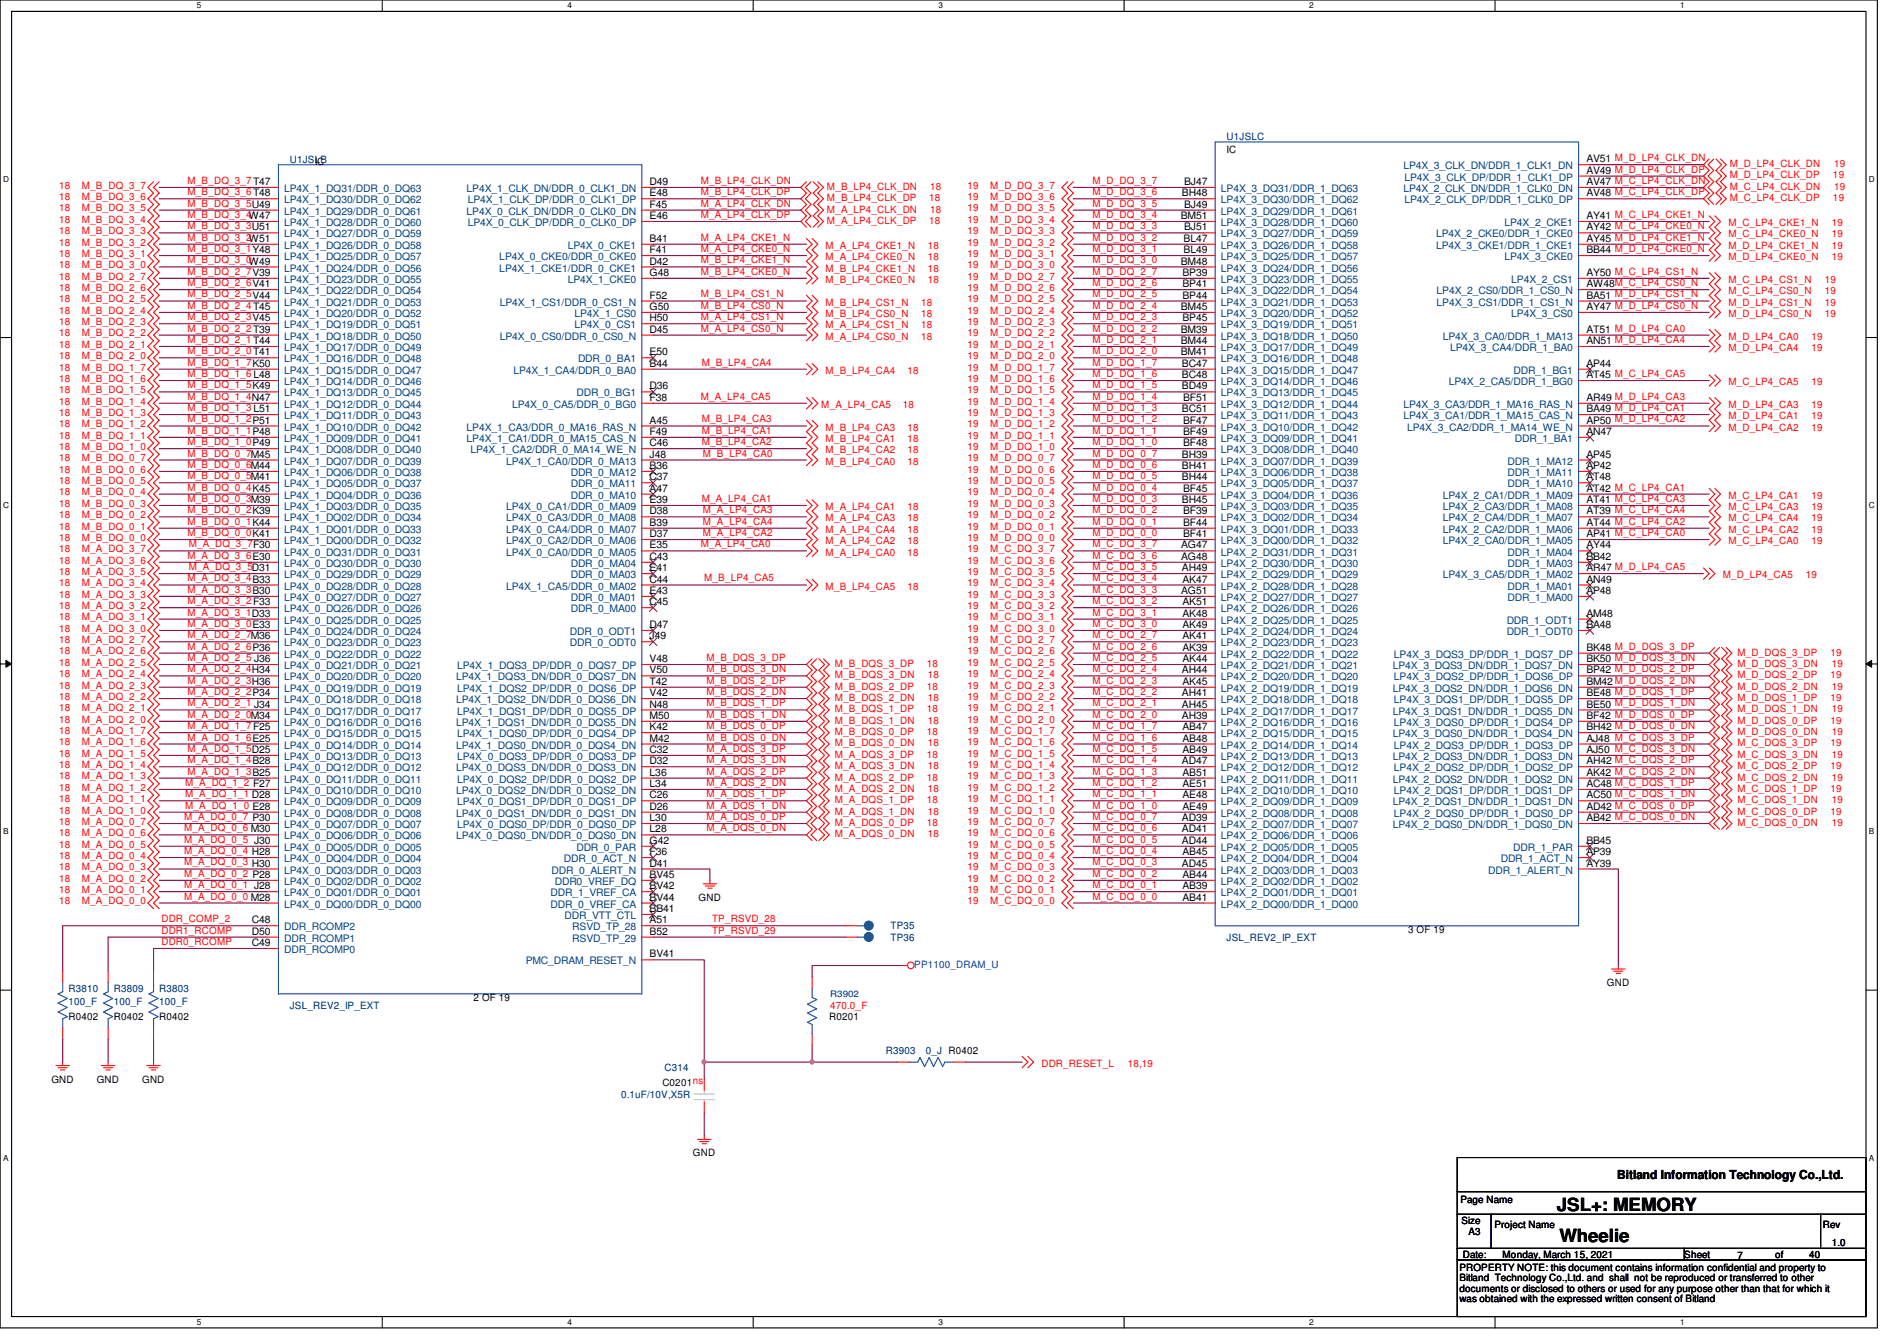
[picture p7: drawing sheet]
<svg xmlns="http://www.w3.org/2000/svg" width="297mm" height="210mm" viewBox="0 0 297 210" stroke-linecap="round" stroke-linejoin="round" font-family="sans-serif">
<defs><g id="words">
<g font-size="2.8">
<text x="243.8" y="189.5">JSL+: MEMORY</text>
<text x="244.2" y="194.5">Wheelie</text>
</g>
<text font-size="1.9" x="253.2" y="184.6">Bitland Information Technology Co.,Ltd.</text>
<g font-size="1.6" fill="#000080">
<text x="192.1" y="21.9">U1JSLC</text>
<text x="45.4" y="25.4">U1JSLB</text>
<text x="139.4" y="145.5">TP35</text>
<text x="139.4" y="147.2">TP36</text>
<text x="192.1" y="147.2">JSL_REV2_IP_EXT</text>
<text x="10.7" y="155.2">R3810</text>
<text x="17.8" y="155.2">R3809</text>
<text x="24.9" y="155.2">R3803</text>
<text x="10.7" y="157.4">100_F</text>
<text x="17.8" y="157.4">100_F</text>
<text x="24.9" y="157.4">100_F</text>
<text x="45.4" y="157.9">JSL_REV2_IP_EXT</text>
<text x="104.1" y="167.7">C314</text>
<text x="138.7" y="165">R3903</text>
<text x="144.9" y="165">0_J R0402</text>
<text x="97.3" y="171.8">0.1uF/10V,X5R</text>
</g>
<g font-size="1.6" fill="#f00">
<text x="9.3" y="29.5">18</text>
<text x="12.8" y="29.5">M_B_DQ_3_7</text>
<text x="29.4" y="28.8">M_B_DQ_3_7T47</text>
<text x="109.7" y="28.8">M_B_LP4_CLK_DN</text>
<text x="129.5" y="29.7">M_B_LP4_CLK_DN</text>
<text x="145.7" y="29.7">18</text>
<text x="151.5" y="29.5">19</text>
<text x="155.1" y="29.5">M_D_DQ_3_7</text>
<text x="171.1" y="28.8">M_D_DQ_3_7</text>
<text x="270.8" y="26.2">M_D_LP4_CLK_DN</text>
<text x="270.8" y="27.9">M_D_LP4_CLK_DP</text>
<text x="270.8" y="29.7">M_C_LP4_CLK_DN</text>
<text x="287" y="27.9">19</text>
<text x="287.2" y="26.2">19</text>
<text x="287.2" y="29.7">19</text>
<text x="9.3" y="31.3">18</text>
<text x="9.3" y="33.1">18</text>
<text x="9.3" y="34.9">18</text>
<text x="12.8" y="31.3">M_B_DQ_3_6</text>
<text x="12.8" y="33.1">M_B_DQ_3_5</text>
<text x="12.8" y="34.9">M_B_DQ_3_4</text>
<text x="29.4" y="30.6">M_B_DQ_3_6T48</text>
<text x="29.4" y="32.3">M_B_DQ_3_5U49</text>
<text x="29.4" y="34.1">M_B_DQ_3_4W47</text>
<text x="29.4" y="35.9">M_B_DQ_3_3U51</text>
<text x="109.7" y="32.3">M_A_LP4_CLK_DN</text>
<text x="109.7" y="34.1">M_A_LP4_CLK_DP</text>
<text x="109.7" y="30.6">M_B_LP4_CLK_DP</text>
<text x="129.5" y="33.3">M_A_LP4_CLK_DN</text>
<text x="129.5" y="35.1">M_A_LP4_CLK_DP</text>
<text x="129.5" y="31.5">M_B_LP4_CLK_DP</text>
<text x="145.5" y="35.1">18</text>
<text x="145.5" y="31.5">18</text>
<text x="145.7" y="33.3">18</text>
<text x="151.5" y="34.9">19</text>
<text x="151.5" y="33.1">19</text>
<text x="151.5" y="31.3">19</text>
<text x="155.1" y="34.9">M_D_DQ_3_4</text>
<text x="155.1" y="33.1">M_D_DQ_3_5</text>
<text x="155.1" y="31.3">M_D_DQ_3_6</text>
<text x="171.1" y="35.9">M_D_DQ_3_3</text>
<text x="171.1" y="32.3">M_D_DQ_3_5</text>
<text x="171.1" y="34.1">M_D_DQ_3_4</text>
<text x="171.1" y="30.6">M_D_DQ_3_6</text>
<text x="270.6" y="35.4">M_C_LP4_CKE1_N</text>
<text x="270.8" y="31.5">M_C_LP4_CLK_DP</text>
<text x="286.8" y="35.4">19</text>
<text x="287" y="31.5">19</text>
<text x="9.3" y="36.7">18</text>
<text x="9.3" y="38.4">18</text>
<text x="9.3" y="40.2">18</text>
<text x="9.3" y="42">18</text>
<text x="12.8" y="36.7">M_B_DQ_3_3</text>
<text x="12.8" y="38.4">M_B_DQ_3_2</text>
<text x="12.8" y="40.2">M_B_DQ_3_1</text>
<text x="12.8" y="42">M_B_DQ_3_0</text>
<text x="29.4" y="37.7">M_B_DQ_3_2W51</text>
<text x="29.4" y="39.5">M_B_DQ_3_1Y48</text>
<text x="29.4" y="41.2">M_B_DQ_3_0W49</text>
<text x="109.7" y="39.5">M_A_LP4_CKE0_N</text>
<text x="109.7" y="37.7">M_A_LP4_CKE1_N</text>
<text x="109.7" y="41.2">M_B_LP4_CKE1_N</text>
<text x="129.3" y="40.7">M_A_LP4_CKE0_N</text>
<text x="129.3" y="38.9">M_A_LP4_CKE1_N</text>
<text x="145.3" y="40.7">18</text>
<text x="145.3" y="38.9">18</text>
<text x="151.5" y="42">19</text>
<text x="151.5" y="40.2">19</text>
<text x="151.5" y="38.4">19</text>
<text x="151.5" y="36.7">19</text>
<text x="155.1" y="42">M_D_DQ_3_0</text>
<text x="155.1" y="40.2">M_D_DQ_3_1</text>
<text x="155.1" y="38.4">M_D_DQ_3_2</text>
<text x="155.1" y="36.7">M_D_DQ_3_3</text>
<text x="171.1" y="41.2">M_D_DQ_3_0</text>
<text x="171.1" y="39.5">M_D_DQ_3_1</text>
<text x="171.1" y="37.7">M_D_DQ_3_2</text>
<text x="270.6" y="37.2">M_C_LP4_CKE0_N</text>
<text x="270.6" y="38.9">M_D_LP4_CKE1_N</text>
<text x="270.6" y="40.7">M_D_LP4_CKE0_N</text>
<text x="286.8" y="37.2">19</text>
<text x="286.8" y="38.9">19</text>
<text x="286.8" y="40.7">19</text>
<text x="9.3" y="43.8">18</text>
<text x="9.3" y="45.6">18</text>
<text x="9.3" y="47.3">18</text>
<text x="12.8" y="43.8">M_B_DQ_2_7</text>
<text x="12.8" y="45.6">M_B_DQ_2_6</text>
<text x="12.8" y="47.3">M_B_DQ_2_5</text>
<text x="29.4" y="43">M_B_DQ_2_7V39</text>
<text x="29.4" y="44.8">M_B_DQ_2_6V41</text>
<text x="29.4" y="46.6">M_B_DQ_2_5V44</text>
<text x="109.7" y="43">M_B_LP4_CKE0_N</text>
<text x="109.7" y="46.6">M_B_LP4_CS1_N</text>
<text x="129.3" y="42.5">M_B_LP4_CKE1_N</text>
<text x="129.3" y="44.3">M_B_LP4_CKE0_N</text>
<text x="129.3" y="47.8">M_B_LP4_CS1_N</text>
<text x="144.2" y="47.8">18</text>
<text x="145.3" y="42.5">18</text>
<text x="145.3" y="44.3">18</text>
<text x="151.5" y="43.8">19</text>
<text x="151.5" y="45.6">19</text>
<text x="151.5" y="47.3">19</text>
<text x="155.1" y="43.8">M_D_DQ_2_7</text>
<text x="155.1" y="45.6">M_D_DQ_2_6</text>
<text x="155.1" y="47.3">M_D_DQ_2_5</text>
<text x="171.1" y="43">M_D_DQ_2_7</text>
<text x="171.1" y="44.8">M_D_DQ_2_6</text>
<text x="171.1" y="46.6">M_D_DQ_2_5</text>
<text x="270.6" y="44.3">M_C_LP4_CS1_N</text>
<text x="270.6" y="46.1">M_C_LP4_CS0_N</text>
<text x="270.6" y="47.8">M_D_LP4_CS1_N</text>
<text x="285.7" y="44.3">19</text>
<text x="285.7" y="46.1">19</text>
<text x="285.7" y="47.8">19</text>
<text x="9.3" y="49.1">18</text>
<text x="9.3" y="50.9">18</text>
<text x="9.3" y="52.7">18</text>
<text x="12.8" y="49.1">M_B_DQ_2_4</text>
<text x="12.8" y="50.9">M_B_DQ_2_3</text>
<text x="12.8" y="52.7">M_B_DQ_2_2</text>
<text x="29.4" y="48.3">M_B_DQ_2_4T45</text>
<text x="29.4" y="50.1">M_B_DQ_2_3V45</text>
<text x="29.4" y="51.9">M_B_DQ_2_2T39</text>
<text x="29.4" y="53.7">M_B_DQ_2_1T44</text>
<text x="109.7" y="51.9">M_A_LP4_CS0_N</text>
<text x="109.7" y="50.1">M_A_LP4_CS1_N</text>
<text x="109.7" y="48.3">M_B_LP4_CS0_N</text>
<text x="129.3" y="53.2">M_A_LP4_CS0_N</text>
<text x="129.3" y="51.4">M_A_LP4_CS1_N</text>
<text x="129.3" y="49.6">M_B_LP4_CS0_N</text>
<text x="144.2" y="53.2">18</text>
<text x="144.2" y="51.4">18</text>
<text x="144.2" y="49.6">18</text>
<text x="151.5" y="49.1">19</text>
<text x="151.5" y="50.9">19</text>
<text x="151.5" y="52.7">19</text>
<text x="155.1" y="49.1">M_D_DQ_2_4</text>
<text x="155.1" y="50.9">M_D_DQ_2_3</text>
<text x="155.1" y="52.7">M_D_DQ_2_2</text>
<text x="171.1" y="48.3">M_D_DQ_2_4</text>
<text x="171.1" y="50.1">M_D_DQ_2_3</text>
<text x="171.1" y="51.9">M_D_DQ_2_2</text>
<text x="171.1" y="53.7">M_D_DQ_2_1</text>
<text x="270.6" y="49.6">M_D_LP4_CS0_N</text>
<text x="270.6" y="53.2">M_D_LP4_CA0</text>
<text x="283.6" y="53.2">19</text>
<text x="285.7" y="49.6">19</text>
<text x="9.3" y="54.4">18</text>
<text x="9.3" y="56.2">18</text>
<text x="9.3" y="58">18</text>
<text x="9.3" y="59.8">18</text>
<text x="12.8" y="54.4">M_B_DQ_2_1</text>
<text x="12.8" y="56.2">M_B_DQ_2_0</text>
<text x="12.8" y="58">M_B_DQ_1_7</text>
<text x="12.8" y="59.8">M_B_DQ_1_6</text>
<text x="29.4" y="55.5">M_B_DQ_2_0T41</text>
<text x="29.4" y="57.2">M_B_DQ_1_7K50</text>
<text x="29.4" y="59">M_B_DQ_1_6 L48</text>
<text x="109.9" y="57.2">M_B_LP4_CA4</text>
<text x="129.3" y="58.5">M_B_LP4_CA4</text>
<text x="142.1" y="58.5">18</text>
<text x="151.5" y="54.4">19</text>
<text x="151.5" y="56.2">19</text>
<text x="151.5" y="58">19</text>
<text x="151.5" y="59.8">19</text>
<text x="155.1" y="54.4">M_D_DQ_2_1</text>
<text x="155.1" y="56.2">M_D_DQ_2_0</text>
<text x="155.1" y="58">M_D_DQ_1_7</text>
<text x="155.1" y="59.8">M_D_DQ_1_6</text>
<text x="171.1" y="55.5">M_D_DQ_2_0</text>
<text x="171.1" y="57.2">M_D_DQ_1_7</text>
<text x="171.1" y="59">M_D_DQ_1_6</text>
<text x="270.6" y="54.9">M_D_LP4_CA4</text>
<text x="283.6" y="54.9">19</text>
<text x="9.3" y="61.6">18</text>
<text x="9.3" y="63.3">18</text>
<text x="9.3" y="65.1">18</text>
<text x="12.8" y="61.6">M_B_DQ_1_5</text>
<text x="12.8" y="63.3">M_B_DQ_1_4</text>
<text x="12.8" y="65.1">M_B_DQ_1_3</text>
<text x="29.4" y="60.8">M_B_DQ_1_5K49</text>
<text x="29.4" y="62.6">M_B_DQ_1_4N47</text>
<text x="29.4" y="64.3">M_B_DQ_1_3 L51</text>
<text x="109.7" y="62.6">M_A_LP4_CA5</text>
<text x="128.6" y="63.8">M_A_LP4_CA5</text>
<text x="141.4" y="63.8">18</text>
<text x="151.5" y="61.6">19</text>
<text x="151.5" y="63.3">19</text>
<text x="151.5" y="65.1">19</text>
<text x="155.1" y="61.6">M_D_DQ_1_5</text>
<text x="155.1" y="63.3">M_D_DQ_1_4</text>
<text x="155.1" y="65.1">M_D_DQ_1_3</text>
<text x="171.1" y="60.8">M_D_DQ_1_5</text>
<text x="171.1" y="62.6">M_D_DQ_1_4</text>
<text x="171.1" y="64.3">M_D_DQ_1_3</text>
<text x="270.6" y="60.3">M_C_LP4_CA5</text>
<text x="270.6" y="63.8">M_D_LP4_CA3</text>
<text x="270.6" y="65.6">M_D_LP4_CA1</text>
<text x="283.6" y="60.3">19</text>
<text x="283.6" y="63.8">19</text>
<text x="283.6" y="65.6">19</text>
<text x="9.3" y="66.9">18</text>
<text x="9.3" y="68.7">18</text>
<text x="9.3" y="70.4">18</text>
<text x="12.8" y="66.9">M_B_DQ_1_2</text>
<text x="12.8" y="68.7">M_B_DQ_1_1</text>
<text x="12.8" y="70.4">M_B_DQ_1_0</text>
<text x="29.4" y="66.1">M_B_DQ_1_2P51</text>
<text x="29.4" y="67.9">M_B_DQ_1_1P48</text>
<text x="29.4" y="69.7">M_B_DQ_1_0P49</text>
<text x="29.4" y="71.5">M_B_DQ_0_7M45</text>
<text x="109.9" y="66.1">M_B_LP4_CA3</text>
<text x="109.9" y="67.9">M_B_LP4_CA1</text>
<text x="109.9" y="69.7">M_B_LP4_CA2</text>
<text x="110.1" y="71.5">M_B_LP4_CA0</text>
<text x="129.3" y="67.4">M_B_LP4_CA3</text>
<text x="129.3" y="69.2">M_B_LP4_CA1</text>
<text x="129.3" y="71">M_B_LP4_CA2</text>
<text x="142.1" y="67.4">18</text>
<text x="142.1" y="69.2">18</text>
<text x="142.1" y="71">18</text>
<text x="151.5" y="66.9">19</text>
<text x="151.5" y="68.7">19</text>
<text x="151.5" y="70.4">19</text>
<text x="155.1" y="66.9">M_D_DQ_1_2</text>
<text x="155.1" y="68.7">M_D_DQ_1_1</text>
<text x="155.1" y="70.4">M_D_DQ_1_0</text>
<text x="171.1" y="66.1">M_D_DQ_1_2</text>
<text x="171.1" y="67.9">M_D_DQ_1_1</text>
<text x="171.1" y="69.7">M_D_DQ_1_0</text>
<text x="171.1" y="71.5">M_D_DQ_0_7</text>
<text x="270.6" y="67.4">M_D_LP4_CA2</text>
<text x="283.6" y="67.4">19</text>
<text x="9.3" y="72.2">18</text>
<text x="9.3" y="74">18</text>
<text x="9.3" y="75.8">18</text>
<text x="9.3" y="77.6">18</text>
<text x="12.8" y="72.2">M_B_DQ_0_7</text>
<text x="12.8" y="74">M_B_DQ_0_6</text>
<text x="12.8" y="75.8">M_B_DQ_0_5</text>
<text x="12.8" y="77.6">M_B_DQ_0_4</text>
<text x="29.4" y="73.2">M_B_DQ_0_6M44</text>
<text x="29.4" y="75">M_B_DQ_0_5M41</text>
<text x="29.4" y="76.8">M_B_DQ_0_4K45</text>
<text x="129.3" y="72.7">M_B_LP4_CA0</text>
<text x="142.1" y="72.7">18</text>
<text x="151.5" y="72.2">19</text>
<text x="151.5" y="74">19</text>
<text x="151.5" y="75.8">19</text>
<text x="151.5" y="77.6">19</text>
<text x="155.1" y="72.2">M_D_DQ_0_7</text>
<text x="155.1" y="74">M_D_DQ_0_6</text>
<text x="155.1" y="75.8">M_D_DQ_0_5</text>
<text x="155.1" y="77.6">M_D_DQ_0_4</text>
<text x="171.1" y="73.2">M_D_DQ_0_6</text>
<text x="171.1" y="75">M_D_DQ_0_5</text>
<text x="171.1" y="76.8">M_D_DQ_0_4</text>
<text x="9.3" y="79.3">18</text>
<text x="9.3" y="81.1">18</text>
<text x="9.3" y="82.9">18</text>
<text x="12.8" y="79.3">M_B_DQ_0_3</text>
<text x="12.8" y="81.1">M_B_DQ_0_2</text>
<text x="12.8" y="82.9">M_B_DQ_0_1</text>
<text x="29.4" y="78.6">M_B_DQ_0_3M39</text>
<text x="29.4" y="80.3">M_B_DQ_0_2K39</text>
<text x="29.4" y="82.1">M_B_DQ_0_1K44</text>
<text x="29.4" y="83.9">M_B_DQ_0_0K41</text>
<text x="109.9" y="78.6">M_A_LP4_CA1</text>
<text x="110.1" y="80.3">M_A_LP4_CA3</text>
<text x="110.1" y="82.1">M_A_LP4_CA4</text>
<text x="110.1" y="83.9">M_A_LP4_CA2</text>
<text x="129.3" y="79.8">M_A_LP4_CA1</text>
<text x="129.3" y="81.6">M_A_LP4_CA3</text>
<text x="129.3" y="83.4">M_A_LP4_CA4</text>
<text x="142.1" y="79.8">18</text>
<text x="142.1" y="81.6">18</text>
<text x="142.1" y="83.4">18</text>
<text x="151.5" y="79.3">19</text>
<text x="151.5" y="81.1">19</text>
<text x="151.5" y="82.9">19</text>
<text x="155.1" y="79.3">M_D_DQ_0_3</text>
<text x="155.1" y="81.1">M_D_DQ_0_2</text>
<text x="155.1" y="82.9">M_D_DQ_0_1</text>
<text x="171.1" y="78.6">M_D_DQ_0_3</text>
<text x="171.1" y="80.3">M_D_DQ_0_2</text>
<text x="171.1" y="82.1">M_D_DQ_0_1</text>
<text x="171.1" y="83.9">M_D_DQ_0_0</text>
<text x="270.6" y="78.1">M_C_LP4_CA1</text>
<text x="270.6" y="79.8">M_C_LP4_CA3</text>
<text x="270.6" y="81.6">M_C_LP4_CA4</text>
<text x="270.6" y="83.4">M_C_LP4_CA2</text>
<text x="283.6" y="78.1">19</text>
<text x="283.6" y="79.8">19</text>
<text x="283.6" y="81.6">19</text>
<text x="283.6" y="83.4">19</text>
<text x="9.3" y="84.7">18</text>
<text x="9.3" y="86.4">18</text>
<text x="9.3" y="88.2">18</text>
<text x="12.8" y="84.7">M_B_DQ_0_0</text>
<text x="12.8" y="86.4">M_A_DQ_3_7</text>
<text x="12.8" y="88.2">M_A_DQ_3_6</text>
<text x="29.4" y="87.5">M_A_DQ_3_6E30</text>
<text x="29.5" y="85.7">M_A_DQ_3_7F30</text>
<text x="29.5" y="89.2">M_A_DQ_3_5D31</text>
<text x="109.7" y="85.7">M_A_LP4_CA0</text>
<text x="129.3" y="85.2">M_A_LP4_CA2</text>
<text x="129.3" y="87">M_A_LP4_CA0</text>
<text x="142.1" y="85.2">18</text>
<text x="142.1" y="87">18</text>
<text x="151.5" y="84.7">19</text>
<text x="151.5" y="86.4">19</text>
<text x="151.5" y="88.2">19</text>
<text x="155.1" y="84.7">M_D_DQ_0_0</text>
<text x="155.1" y="86.4">M_C_DQ_3_7</text>
<text x="155.1" y="88.2">M_C_DQ_3_6</text>
<text x="171.1" y="85.7">M_C_DQ_3_7</text>
<text x="171.1" y="87.5">M_C_DQ_3_6</text>
<text x="171.1" y="89.2">M_C_DQ_3_5</text>
<text x="270.6" y="85.2">M_C_LP4_CA0</text>
<text x="283.6" y="85.2">19</text>
<text x="9.3" y="90">18</text>
<text x="9.3" y="91.8">18</text>
<text x="9.3" y="93.6">18</text>
<text x="9.3" y="95.3">18</text>
<text x="12.8" y="90">M_A_DQ_3_5</text>
<text x="12.8" y="91.8">M_A_DQ_3_4</text>
<text x="12.8" y="93.6">M_A_DQ_3_3</text>
<text x="12.8" y="95.3">M_A_DQ_3_2</text>
<text x="29.4" y="91">M_A_DQ_3_4B33</text>
<text x="29.4" y="92.8">M_A_DQ_3_3B30</text>
<text x="29.4" y="94.6">M_A_DQ_3_2F33</text>
<text x="110.3" y="91">M_B_LP4_CA5</text>
<text x="129.3" y="92.3">M_B_LP4_CA5</text>
<text x="142.1" y="92.3">18</text>
<text x="151.5" y="90">19</text>
<text x="151.5" y="91.8">19</text>
<text x="151.5" y="93.6">19</text>
<text x="151.5" y="95.3">19</text>
<text x="155.1" y="90">M_C_DQ_3_5</text>
<text x="155.1" y="91.8">M_C_DQ_3_4</text>
<text x="155.1" y="93.6">M_C_DQ_3_3</text>
<text x="155.1" y="95.3">M_C_DQ_3_2</text>
<text x="171.1" y="91">M_C_DQ_3_4</text>
<text x="171.1" y="92.8">M_C_DQ_3_3</text>
<text x="171.1" y="94.6">M_C_DQ_3_2</text>
<text x="269.7" y="90.5">M_D_LP4_CA5</text>
<text x="282.7" y="90.5">19</text>
<text x="9.3" y="97.1">18</text>
<text x="9.3" y="98.9">18</text>
<text x="9.3" y="100.7">18</text>
<text x="12.8" y="97.1">M_A_DQ_3_1</text>
<text x="12.8" y="98.9">M_A_DQ_3_0</text>
<text x="12.8" y="100.7">M_A_DQ_2_7</text>
<text x="29.4" y="96.4">M_A_DQ_3_1D33</text>
<text x="29.4" y="98.1">M_A_DQ_3_0E33</text>
<text x="29.4" y="99.9">M_A_DQ_2_7M36</text>
<text x="29.4" y="101.7">M_A_DQ_2_6P36</text>
<text x="151.5" y="97.1">19</text>
<text x="151.5" y="98.9">19</text>
<text x="151.5" y="100.7">19</text>
<text x="155.1" y="97.1">M_C_DQ_3_1</text>
<text x="155.1" y="98.9">M_C_DQ_3_0</text>
<text x="155.1" y="100.7">M_C_DQ_2_7</text>
<text x="171.1" y="96.4">M_C_DQ_3_1</text>
<text x="171.1" y="98.1">M_C_DQ_3_0</text>
<text x="171.1" y="99.9">M_C_DQ_2_7</text>
<text x="171.1" y="101.7">M_C_DQ_2_6</text>
<text x="9.3" y="102.4">18</text>
<text x="9.3" y="104.2">18</text>
<text x="9.3" y="106">18</text>
<text x="9.3" y="107.8">18</text>
<text x="12.8" y="102.4">M_A_DQ_2_6</text>
<text x="12.8" y="104.2">M_A_DQ_2_5</text>
<text x="12.8" y="106">M_A_DQ_2_4</text>
<text x="12.8" y="107.8">M_A_DQ_2_3</text>
<text x="29.4" y="103.5">M_A_DQ_2_5 J36</text>
<text x="29.4" y="105.2">M_A_DQ_2_4H34</text>
<text x="29.4" y="107">M_A_DQ_2_3H36</text>
<text x="110.6" y="103.5">M_B_DQS_3_DP</text>
<text x="110.6" y="105.2">M_B_DQS_3_DN</text>
<text x="110.6" y="107">M_B_DQS_2_DP</text>
<text x="130.7" y="104.4">M_B_DQS_3_DP</text>
<text x="130.7" y="106.2">M_B_DQS_3_DN</text>
<text x="130.7" y="107.9">M_B_DQS_2_DP</text>
<text x="145.1" y="104.4">18</text>
<text x="145.1" y="107.9">18</text>
<text x="145.3" y="106.2">18</text>
<text x="151.5" y="102.4">19</text>
<text x="151.5" y="104.2">19</text>
<text x="151.5" y="106">19</text>
<text x="151.5" y="107.8">19</text>
<text x="155.1" y="102.4">M_C_DQ_2_6</text>
<text x="155.1" y="104.2">M_C_DQ_2_5</text>
<text x="155.1" y="106">M_C_DQ_2_4</text>
<text x="155.1" y="107.8">M_C_DQ_2_3</text>
<text x="171.1" y="103.5">M_C_DQ_2_5</text>
<text x="171.1" y="105.2">M_C_DQ_2_4</text>
<text x="171.1" y="107">M_C_DQ_2_3</text>
<text x="272.1" y="102.6">M_D_DQS_3_DP</text>
<text x="272.1" y="104.4">M_D_DQS_3_DN</text>
<text x="272.1" y="106.2">M_D_DQS_2_DP</text>
<text x="272.1" y="107.9">M_D_DQS_2_DN</text>
<text x="286.6" y="102.6">19</text>
<text x="286.6" y="106.2">19</text>
<text x="286.8" y="104.4">19</text>
<text x="286.8" y="107.9">19</text>
<text x="9.3" y="109.6">18</text>
<text x="9.3" y="111.3">18</text>
<text x="9.3" y="113.1">18</text>
<text x="12.8" y="109.6">M_A_DQ_2_2</text>
<text x="12.8" y="111.3">M_A_DQ_2_1</text>
<text x="12.8" y="113.1">M_A_DQ_2_0</text>
<text x="29.4" y="108.8">M_A_DQ_2_2P34</text>
<text x="29.4" y="110.6">M_A_DQ_2_1 J34</text>
<text x="29.4" y="112.4">M_A_DQ_2_0M34</text>
<text x="110.6" y="108.8">M_B_DQS_2_DN</text>
<text x="110.6" y="110.6">M_B_DQS_1_DP</text>
<text x="110.6" y="112.4">M_B_DQS_1_DN</text>
<text x="130.7" y="109.7">M_B_DQS_2_DN</text>
<text x="130.7" y="111.5">M_B_DQS_1_DP</text>
<text x="130.7" y="113.3">M_B_DQS_1_DN</text>
<text x="145.1" y="111.5">18</text>
<text x="145.3" y="109.7">18</text>
<text x="145.3" y="113.3">18</text>
<text x="151.5" y="109.6">19</text>
<text x="151.5" y="111.3">19</text>
<text x="151.5" y="113.1">19</text>
<text x="155.1" y="109.6">M_C_DQ_2_2</text>
<text x="155.1" y="111.3">M_C_DQ_2_1</text>
<text x="155.1" y="113.1">M_C_DQ_2_0</text>
<text x="171.1" y="108.8">M_C_DQ_2_2</text>
<text x="171.1" y="110.6">M_C_DQ_2_1</text>
<text x="171.1" y="112.4">M_C_DQ_2_0</text>
<text x="272.1" y="109.7">M_D_DQS_1_DP</text>
<text x="272.1" y="111.5">M_D_DQS_1_DN</text>
<text x="272.1" y="113.3">M_D_DQS_0_DP</text>
<text x="286.6" y="109.7">19</text>
<text x="286.6" y="113.3">19</text>
<text x="286.8" y="111.5">19</text>
<text x="9.3" y="114.9">18</text>
<text x="9.3" y="116.7">18</text>
<text x="9.3" y="118.4">18</text>
<text x="12.8" y="114.9">M_A_DQ_1_7</text>
<text x="12.8" y="116.7">M_A_DQ_1_6</text>
<text x="12.8" y="118.4">M_A_DQ_1_5</text>
<text x="29.4" y="114.1">M_A_DQ_1_7F25</text>
<text x="29.4" y="115.9">M_A_DQ_1_6E25</text>
<text x="29.4" y="117.7">M_A_DQ_1_5D25</text>
<text x="29.4" y="119.5">M_A_DQ_1_4B28</text>
<text x="110.6" y="114.1">M_B_DQS_0_DP</text>
<text x="110.6" y="115.9">M_B_DQS_0_DN</text>
<text x="110.6" y="117.7">M_A_DQS_3_DP</text>
<text x="110.6" y="119.5">M_A_DQS_3_DN</text>
<text x="130.7" y="115.1">M_B_DQS_0_DP</text>
<text x="130.7" y="116.8">M_B_DQS_0_DN</text>
<text x="130.7" y="118.6">M_A_DQS_3_DP</text>
<text x="145.1" y="115.1">18</text>
<text x="145.1" y="118.6">18</text>
<text x="145.3" y="116.8">18</text>
<text x="151.5" y="114.9">19</text>
<text x="151.5" y="116.7">19</text>
<text x="151.5" y="118.4">19</text>
<text x="155.1" y="114.9">M_C_DQ_1_7</text>
<text x="155.1" y="116.7">M_C_DQ_1_6</text>
<text x="155.1" y="118.4">M_C_DQ_1_5</text>
<text x="171.1" y="114.1">M_C_DQ_1_7</text>
<text x="171.1" y="115.9">M_C_DQ_1_6</text>
<text x="171.1" y="117.7">M_C_DQ_1_5</text>
<text x="171.1" y="119.5">M_C_DQ_1_4</text>
<text x="272.1" y="115.1">M_D_DQS_0_DN</text>
<text x="272.1" y="116.8">M_C_DQS_3_DP</text>
<text x="272.1" y="118.6">M_C_DQS_3_DN</text>
<text x="286.6" y="116.8">19</text>
<text x="286.8" y="115.1">19</text>
<text x="286.8" y="118.6">19</text>
<text x="9.3" y="120.2">18</text>
<text x="9.3" y="122">18</text>
<text x="9.3" y="123.8">18</text>
<text x="9.3" y="125.6">18</text>
<text x="12.8" y="120.2">M_A_DQ_1_4</text>
<text x="12.8" y="122">M_A_DQ_1_3</text>
<text x="12.8" y="123.8">M_A_DQ_1_2</text>
<text x="12.8" y="125.6">M_A_DQ_1_1</text>
<text x="29" y="123">M_A_DQ_1_2 F27</text>
<text x="29" y="124.8">M_A_DQ_1_1 D28</text>
<text x="29.4" y="121.2">M_A_DQ_1_3B25</text>
<text x="110.6" y="121.2">M_A_DQS_2_DP</text>
<text x="110.6" y="123">M_A_DQS_2_DN</text>
<text x="110.6" y="124.8">M_A_DQS_1_DP</text>
<text x="130.7" y="120.4">M_A_DQS_3_DN</text>
<text x="130.7" y="122.2">M_A_DQS_2_DP</text>
<text x="130.7" y="124">M_A_DQS_2_DN</text>
<text x="130.7" y="125.7">M_A_DQS_1_DP</text>
<text x="145.1" y="122.2">18</text>
<text x="145.1" y="125.7">18</text>
<text x="145.3" y="120.4">18</text>
<text x="145.3" y="124">18</text>
<text x="151.5" y="120.2">19</text>
<text x="151.5" y="122">19</text>
<text x="151.5" y="123.8">19</text>
<text x="151.5" y="125.6">19</text>
<text x="155.1" y="120.2">M_C_DQ_1_4</text>
<text x="155.1" y="122">M_C_DQ_1_3</text>
<text x="155.1" y="123.8">M_C_DQ_1_2</text>
<text x="155.1" y="125.6">M_C_DQ_1_1</text>
<text x="171.1" y="121.2">M_C_DQ_1_3</text>
<text x="171.1" y="123">M_C_DQ_1_2</text>
<text x="171.1" y="124.8">M_C_DQ_1_1</text>
<text x="272.1" y="120.4">M_C_DQS_2_DP</text>
<text x="272.1" y="122.2">M_C_DQS_2_DN</text>
<text x="272.1" y="124">M_C_DQS_1_DP</text>
<text x="272.1" y="125.7">M_C_DQS_1_DN</text>
<text x="286.6" y="120.4">19</text>
<text x="286.6" y="124">19</text>
<text x="286.8" y="122.2">19</text>
<text x="286.8" y="125.7">19</text>
<text x="9.3" y="127.3">18</text>
<text x="9.3" y="129.1">18</text>
<text x="9.3" y="130.9">18</text>
<text x="12.8" y="127.3">M_A_DQ_1_0</text>
<text x="12.8" y="129.1">M_A_DQ_0_7</text>
<text x="12.8" y="130.9">M_A_DQ_0_6</text>
<text x="28.8" y="128.4">M_A_DQ_0_7 P30</text>
<text x="28.8" y="130.1">M_A_DQ_0_6 M30</text>
<text x="28.8" y="131.9">M_A_DQ_0_5 J30</text>
<text x="29" y="126.6">M_A_DQ_1_0 E28</text>
<text x="110.6" y="126.6">M_A_DQS_1_DN</text>
<text x="110.6" y="128.4">M_A_DQS_0_DP</text>
<text x="110.6" y="130.1">M_A_DQS_0_DN</text>
<text x="130.7" y="127.5">M_A_DQS_1_DN</text>
<text x="130.7" y="129.3">M_A_DQS_0_DP</text>
<text x="130.7" y="131.1">M_A_DQS_0_DN</text>
<text x="145.1" y="129.3">18</text>
<text x="145.3" y="127.5">18</text>
<text x="145.3" y="131.1">18</text>
<text x="151.5" y="127.3">19</text>
<text x="151.5" y="129.1">19</text>
<text x="151.5" y="130.9">19</text>
<text x="155.1" y="127.3">M_C_DQ_1_0</text>
<text x="155.1" y="129.1">M_C_DQ_0_7</text>
<text x="155.1" y="130.9">M_C_DQ_0_6</text>
<text x="171.1" y="126.6">M_C_DQ_1_0</text>
<text x="171.1" y="128.4">M_C_DQ_0_7</text>
<text x="171.1" y="130.1">M_C_DQ_0_6</text>
<text x="171.1" y="131.9">M_C_DQ_0_5</text>
<text x="272.1" y="127.5">M_C_DQS_0_DP</text>
<text x="272.1" y="129.3">M_C_DQS_0_DN</text>
<text x="286.6" y="127.5">19</text>
<text x="286.8" y="129.3">19</text>
<text x="9.3" y="132.7">18</text>
<text x="9.3" y="134.5">18</text>
<text x="9.3" y="136.2">18</text>
<text x="12.8" y="132.7">M_A_DQ_0_5</text>
<text x="12.8" y="134.5">M_A_DQ_0_4</text>
<text x="12.8" y="136.2">M_A_DQ_0_3</text>
<text x="28.8" y="133.7">M_A_DQ_0_4 H28</text>
<text x="28.8" y="135.5">M_A_DQ_0_3 H30</text>
<text x="28.8" y="137.2">M_A_DQ_0_2 P28</text>
<text x="151.5" y="132.7">19</text>
<text x="151.5" y="134.5">19</text>
<text x="151.5" y="136.2">19</text>
<text x="155.1" y="132.7">M_C_DQ_0_5</text>
<text x="155.1" y="134.5">M_C_DQ_0_4</text>
<text x="155.1" y="136.2">M_C_DQ_0_3</text>
<text x="171.1" y="133.7">M_C_DQ_0_4</text>
<text x="171.1" y="135.5">M_C_DQ_0_3</text>
<text x="171.1" y="137.2">M_C_DQ_0_2</text>
<text x="9.3" y="138">18</text>
<text x="9.3" y="139.8">18</text>
<text x="9.3" y="141.6">18</text>
<text x="12.8" y="138">M_A_DQ_0_2</text>
<text x="12.8" y="139.8">M_A_DQ_0_1</text>
<text x="12.8" y="141.6">M_A_DQ_0_0</text>
<text x="28.8" y="139">M_A_DQ_0_1 J28</text>
<text x="28.8" y="140.8">M_A_DQ_0_0 M28</text>
<text x="151.5" y="138">19</text>
<text x="151.5" y="139.8">19</text>
<text x="151.5" y="141.6">19</text>
<text x="155.1" y="138">M_C_DQ_0_2</text>
<text x="155.1" y="139.8">M_C_DQ_0_1</text>
<text x="155.1" y="141.6">M_C_DQ_0_0</text>
<text x="171.1" y="139">M_C_DQ_0_1</text>
<text x="171.1" y="140.8">M_C_DQ_0_0</text>
<text x="25.3" y="146.1">DDR1_RCOMP</text>
<text x="25.3" y="147.9">DDR0_RCOMP</text>
<text x="25.3" y="144.4">DDR_COMP_2</text>
<text x="111.5" y="144.4">TP_RSVD_28</text>
<text x="111.5" y="146.1">TP_RSVD_29</text>
<text x="130" y="157.9">470.0_F</text>
<text x="163.1" y="167">DDR_RESET_L</text>
<text x="176.6" y="167">18,19</text>
</g>
<g font-size="1.6">
<text x="49.3" y="25.8">IC</text>
<text x="101.7" y="29">D49</text>
<text x="185.4" y="29">BJ47</text>
<text x="192.1" y="24">IC</text>
<text x="248.4" y="29">AV47 M_C_LP4_CLK_DN</text>
<text x="248.4" y="25.4">AV51 M_D_LP4_CLK_DN</text>
<text x="248.4" y="27.2">AV49 M_D_LP4_CLK_DP</text>
<text x="101.7" y="32.5">F45</text>
<text x="101.7" y="34.3">E46</text>
<text x="101.7" y="30.7">E48</text>
<text x="184.9" y="34.3">BM51</text>
<text x="185.1" y="30.7">BH48</text>
<text x="185.4" y="32.5">BJ49</text>
<text x="248.4" y="34.3">AY41 M_C_LP4_CKE1_N</text>
<text x="248.4" y="30.7">AV48 M_C_LP4_CLK_DP</text>
<text x="101.7" y="37.8">B41</text>
<text x="101.7" y="41.4">D42</text>
<text x="101.7" y="39.6">F41</text>
<text x="184.9" y="41.4">BM48</text>
<text x="185.3" y="37.8">BL47</text>
<text x="185.3" y="39.6">BL49</text>
<text x="185.4" y="36.1">BJ51</text>
<text x="248.4" y="39.6">BB44 M_D_LP4_CKE0_N</text>
<text x="248.4" y="36.1">AY42 M_C_LP4_CKE0_N</text>
<text x="248.4" y="37.8">AY45 M_D_LP4_CKE1_N</text>
<text x="101.7" y="43.2">G48</text>
<text x="101.7" y="46.7">F52</text>
<text x="185.2" y="43.2">BP39</text>
<text x="185.2" y="45">BP41</text>
<text x="185.2" y="46.7">BP44</text>
<text x="248.4" y="43.2">AY50 M_C_LP4_CS1_N</text>
<text x="248.4" y="45">AW48M_C_LP4_CS0_N</text>
<text x="248.4" y="46.7">BA51 M_D_LP4_CS1_N</text>
<text x="101.7" y="48.5">G50</text>
<text x="101.7" y="50.3">H50</text>
<text x="101.7" y="52.1">D45</text>
<text x="184.9" y="52.1">BM39</text>
<text x="184.9" y="53.8">BM44</text>
<text x="184.9" y="48.5">BM45</text>
<text x="185.2" y="50.3">BP45</text>
<text x="248.4" y="48.5">AY47 M_D_LP4_CS0_N</text>
<text x="248.4" y="53.8">AN51 M_D_LP4_CA4</text>
<text x="248.4" y="52.1">AT51 M_D_LP4_CA0</text>
<text x="101.7" y="55.6">E50</text>
<text x="101.7" y="57.4">B44</text>
<text x="184.9" y="55.6">BM41</text>
<text x="185.1" y="57.4">BC47</text>
<text x="185.1" y="59.2">BC48</text>
<text x="248.4" y="57.4">AP44</text>
<text x="248.4" y="59.2">AT45 M_C_LP4_CA5</text>
<text x="101.7" y="61">D36</text>
<text x="101.7" y="62.7">F38</text>
<text x="185.1" y="64.5">BC51</text>
<text x="185.1" y="61">BD49</text>
<text x="185.2" y="62.7">BF51</text>
<text x="248.4" y="62.7">AR49 M_D_LP4_CA3</text>
<text x="248.4" y="64.5">BA49 M_D_LP4_CA1</text>
<text x="101.7" y="71.6">J48</text>
<text x="101.7" y="66.3">A45</text>
<text x="101.7" y="68.1">F49</text>
<text x="101.7" y="69.8">C46</text>
<text x="185.1" y="71.6">BH39</text>
<text x="185.2" y="66.3">BF47</text>
<text x="185.2" y="69.8">BF48</text>
<text x="185.2" y="68.1">BF49</text>
<text x="248.4" y="68.1">AN47</text>
<text x="248.4" y="71.6">AP45</text>
<text x="248.4" y="66.3">AP50 M_D_LP4_CA2</text>
<text x="101.7" y="77">A47</text>
<text x="101.7" y="73.4">B36</text>
<text x="101.7" y="75.2">C37</text>
<text x="185.1" y="73.4">BH41</text>
<text x="185.1" y="75.2">BH44</text>
<text x="185.2" y="77">BF45</text>
<text x="248.4" y="73.4">AP42</text>
<text x="248.4" y="75.2">AT48</text>
<text x="248.4" y="77">AT42 M_C_LP4_CA1</text>
<text x="101.7" y="82.3">B39</text>
<text x="101.7" y="80.5">D38</text>
<text x="101.7" y="78.7">E39</text>
<text x="185.1" y="78.7">BH45</text>
<text x="185.2" y="80.5">BF39</text>
<text x="185.2" y="82.3">BF44</text>
<text x="248.4" y="80.5">AT39 M_C_LP4_CA4</text>
<text x="248.4" y="78.7">AT41 M_C_LP4_CA3</text>
<text x="248.4" y="82.3">AT44 M_C_LP4_CA2</text>
<text x="101.7" y="87.6">C43</text>
<text x="101.7" y="89.4">E41</text>
<text x="101.7" y="84.1">D37</text>
<text x="101.7" y="85.9">E35</text>
<text x="185" y="85.9">AG47</text>
<text x="185" y="87.6">AG48</text>
<text x="185.1" y="89.4">AH49</text>
<text x="185.2" y="84.1">BF41</text>
<text x="248.4" y="85.9">AY44</text>
<text x="248.4" y="87.6">BB42</text>
<text x="248.4" y="84.1">AP41 M_C_LP4_CA0</text>
<text x="248.4" y="89.4">AR47 M_D_LP4_CA5</text>
<text x="101.7" y="94.7">C45</text>
<text x="101.7" y="93">E43</text>
<text x="101.7" y="91.2">C44</text>
<text x="185" y="93">AG51</text>
<text x="185.2" y="91.2">AK47</text>
<text x="185.2" y="94.7">AK51</text>
<text x="248.4" y="91.2">AN49</text>
<text x="248.4" y="93">AP48</text>
<text x="101.7" y="98.3">D47</text>
<text x="101.7" y="100.1">J49</text>
<text x="185.2" y="101.9">AK39</text>
<text x="185.2" y="100.1">AK41</text>
<text x="185.2" y="96.5">AK48</text>
<text x="185.2" y="98.3">AK49</text>
<text x="248.4" y="96.5">AM48</text>
<text x="248.4" y="98.3">BA48</text>
<text x="248.4" y="101.9">BK48 M_D_DQS_3_DP</text>
<text x="101.7" y="107.2">T42</text>
<text x="101.7" y="103.6">V48</text>
<text x="101.7" y="105.4">V50</text>
<text x="185.1" y="105.4">AH44</text>
<text x="185.2" y="103.6">AK44</text>
<text x="185.2" y="107.2">AK45</text>
<text x="248.4" y="105.4">BP42 M_D_DQS_2_DP</text>
<text x="248.4" y="103.6">BK50 M_D_DQS_3_DN</text>
<text x="248.4" y="107.2">BM42 M_D_DQS_2_DN</text>
<text x="101.7" y="110.7">N48</text>
<text x="101.7" y="112.5">M50</text>
<text x="101.7" y="109">V42</text>
<text x="185.1" y="112.5">AH39</text>
<text x="185.1" y="109">AH41</text>
<text x="185.1" y="110.7">AH45</text>
<text x="248.4" y="109">BE48 M_D_DQS_1_DP</text>
<text x="248.4" y="112.5">BF42 M_D_DQS_0_DP</text>
<text x="248.4" y="110.7">BE50 M_D_DQS_1_DN</text>
<text x="101.7" y="117.9">C32</text>
<text x="101.7" y="114.3">K42</text>
<text x="101.7" y="119.6">D32</text>
<text x="101.7" y="116.1">M42</text>
<text x="185.1" y="119.6">AD47</text>
<text x="185.2" y="114.3">AB47</text>
<text x="185.2" y="116.1">AB48</text>
<text x="185.2" y="117.9">AB49</text>
<text x="248.4" y="119.6">AH42 M_C_DQS_2_DP</text>
<text x="248.4" y="116.1">AJ48 M_C_DQS_3_DP</text>
<text x="248.4" y="117.9">AJ50 M_C_DQS_3_DN</text>
<text x="248.4" y="114.3">BH42 M_D_DQS_0_DN</text>
<text x="101.7" y="125">C26</text>
<text x="101.7" y="121.4">L36</text>
<text x="101.7" y="123.2">L34</text>
<text x="185.2" y="121.4">AB51</text>
<text x="185.2" y="125">AE48</text>
<text x="185.2" y="123.2">AE51</text>
<text x="248.4" y="123.2">AC48 M_C_DQS_1_DP</text>
<text x="248.4" y="125">AC50 M_C_DQS_1_DN</text>
<text x="248.4" y="121.4">AK42 M_C_DQS_2_DN</text>
<text x="101.7" y="128.5">L30</text>
<text x="101.7" y="126.7">D26</text>
<text x="101.7" y="130.3">L28</text>
<text x="185.1" y="128.5">AD39</text>
<text x="185.1" y="130.3">AD41</text>
<text x="185.2" y="126.7">AE49</text>
<text x="248.4" y="126.7">AD42 M_C_DQS_0_DP</text>
<text x="248.4" y="128.5">AB42 M_C_DQS_0_DN</text>
<text x="101.7" y="133.9">F36</text>
<text x="101.7" y="137.4">BV45</text>
<text x="101.7" y="132.1">G42</text>
<text x="101.7" y="135.6">D41</text>
<text x="185.1" y="132.1">AD44</text>
<text x="185.1" y="135.6">AD45</text>
<text x="185.2" y="137.4">AB44</text>
<text x="185.2" y="133.9">AB45</text>
<text x="248.4" y="133.9">AP39</text>
<text x="248.4" y="132.1">BB45</text>
<text x="248.4" y="135.6">AY39</text>
<text x="101.7" y="142.7">BB41</text>
<text x="101.7" y="139.2">BV42</text>
<text x="101.7" y="141">BV44</text>
<text x="109.4" y="141">GND</text>
<text x="185.2" y="139.2">AB39</text>
<text x="185.2" y="141">AB41</text>
<text x="39.5" y="146.3">D50</text>
<text x="39.5" y="148.1">C49</text>
<text x="39.5" y="144.5">C48</text>
<text x="101.7" y="146.3">B52</text>
<text x="101.7" y="144.5">A51</text>
<text x="101.7" y="149.9">BV41</text>
<text x="220.5" y="146">3 OF 19</text>
<text x="251.6" y="154.3">GND</text>
<text x="10.7" y="159.7">R0402</text>
<text x="17.8" y="159.7">R0402</text>
<text x="24.9" y="159.7">R0402</text>
<text x="74.2" y="156.7">2 OF 19</text>
<text x="129.8" y="159.7">R0201</text>
<text x="8" y="169.5">GND</text>
<text x="15.2" y="169.5">GND</text>
<text x="22.3" y="169.5">GND</text>
<text x="103.7" y="170">C0201ns</text>
<text x="108.5" y="181">GND</text>
<text x="228.7" y="188.3">Page Name</text>
<text x="228.9" y="191.5">Size</text>
<text x="229.1" y="196.8">Date:</text>
<text x="230" y="193.3">A3</text>
<text x="234" y="192.2">Project Name</text>
<text x="235.3" y="196.8">Monday, March 15, 2021</text>
<text x="263.7" y="196.8">Sheet</text>
<text x="272.1" y="197">7</text>
<text x="278" y="196.8">of</text>
<text x="283.3" y="196.8">40</text>
<text x="285.4" y="192.2">Rev</text>
<text x="286.8" y="195.1">1.0</text>
<text x="228.5" y="199">PROPERTY NOTE: this document contains information confidential and property to</text>
<text x="228.5" y="200.6">Bitland Technology Co.,Ltd. and shall not be reproduced or transferred to other</text>
<text x="228.5" y="202.2">documents or disclosed to others or used for any purpose other than that for which it</text>
<text x="228.5" y="203.8">was obtained with the expressed written consent of Bitland</text>
</g>
<g font-size="1.6" fill="#004080">
<text x="219.7" y="26.5">LP4X_3_CLK_DN/DDR_1_CLK1_DN</text>
<text x="219.9" y="28.3">LP4X_3_CLK_DP/DDR_1_CLK1_DP</text>
<text x="44.5" y="30.1">LP4X_1_DQ31/DDR_0_DQ63</text>
<text x="44.5" y="31.8">LP4X_1_DQ30/DDR_0_DQ62</text>
<text x="44.5" y="33.6">LP4X_1_DQ29/DDR_0_DQ61</text>
<text x="44.5" y="35.4">LP4X_1_DQ28/DDR_0_DQ60</text>
<text x="73.1" y="30.1">LP4X_1_CLK_DN/DDR_0_CLK1_DN</text>
<text x="73.1" y="33.6">LP4X_0_CLK_DN/DDR_0_CLK0_DN</text>
<text x="73.2" y="35.4">LP4X_0_CLK_DP/DDR_0_CLK0_DP</text>
<text x="73.2" y="31.8">LP4X_1_CLK_DP/DDR_0_CLK1_DP</text>
<text x="191.2" y="31.8">LP4X_3_DQ30/DDR_1_DQ62</text>
<text x="191.2" y="30.1">LP4X_3_DQ31/DDR_1_DQ63</text>
<text x="191.2" y="33.6">LP4X_3_DQ29/DDR_1_DQ61</text>
<text x="191.2" y="35.4">LP4X_3_DQ28/DDR_1_DQ60</text>
<text x="219.7" y="30.1">LP4X_2_CLK_DN/DDR_1_CLK0_DN</text>
<text x="219.9" y="31.8">LP4X_2_CLK_DP/DDR_1_CLK0_DP</text>
<text x="235.6" y="35.4">LP4X_2_CKE1</text>
<text x="44.5" y="37.2">LP4X_1_DQ27/DDR_0_DQ59</text>
<text x="44.5" y="38.9">LP4X_1_DQ26/DDR_0_DQ58</text>
<text x="44.5" y="40.7">LP4X_1_DQ25/DDR_0_DQ57</text>
<text x="78.2" y="40.7">LP4X_0_CKE0/DDR_0_CKE0</text>
<text x="88.9" y="38.9">LP4X_0_CKE1</text>
<text x="191.2" y="37.2">LP4X_3_DQ27/DDR_1_DQ59</text>
<text x="191.2" y="38.9">LP4X_3_DQ26/DDR_1_DQ58</text>
<text x="191.2" y="40.7">LP4X_3_DQ25/DDR_1_DQ57</text>
<text x="224.9" y="37.2">LP4X_2_CKE0/DDR_1_CKE0</text>
<text x="224.9" y="38.9">LP4X_3_CKE1/DDR_1_CKE1</text>
<text x="235.6" y="40.7">LP4X_3_CKE0</text>
<text x="44.5" y="44.3">LP4X_1_DQ23/DDR_0_DQ55</text>
<text x="44.5" y="46.1">LP4X_1_DQ22/DDR_0_DQ54</text>
<text x="44.5" y="47.8">LP4X_1_DQ21/DDR_0_DQ53</text>
<text x="44.5" y="42.5">LP4X_1_DQ24/DDR_0_DQ56</text>
<text x="78.2" y="42.5">LP4X_1_CKE1/DDR_0_CKE1</text>
<text x="78.3" y="47.8">LP4X_1_CS1/DDR_0_CS1_N</text>
<text x="88.9" y="44.3">LP4X_1_CKE0</text>
<text x="191.2" y="42.5">LP4X_3_DQ24/DDR_1_DQ56</text>
<text x="191.2" y="44.3">LP4X_3_DQ23/DDR_1_DQ55</text>
<text x="191.2" y="46.1">LP4X_3_DQ22/DDR_1_DQ54</text>
<text x="191.2" y="47.8">LP4X_3_DQ21/DDR_1_DQ53</text>
<text x="225" y="46.1">LP4X_2_CS0/DDR_1_CS0_N</text>
<text x="225" y="47.8">LP4X_3_CS1/DDR_1_CS1_N</text>
<text x="236.6" y="44.3">LP4X_2_CS1</text>
<text x="44.5" y="53.2">LP4X_1_DQ18/DDR_0_DQ50</text>
<text x="44.5" y="49.6">LP4X_1_DQ20/DDR_0_DQ52</text>
<text x="44.5" y="51.4">LP4X_1_DQ19/DDR_0_DQ51</text>
<text x="78.3" y="53.2">LP4X_0_CS0/DDR_0_CS0_N</text>
<text x="90" y="49.6">LP4X_1_CS0</text>
<text x="90" y="51.4">LP4X_0_CS1</text>
<text x="191.2" y="53.2">LP4X_3_DQ18/DDR_1_DQ50</text>
<text x="191.2" y="49.6">LP4X_3_DQ20/DDR_1_DQ52</text>
<text x="191.2" y="51.4">LP4X_3_DQ19/DDR_1_DQ51</text>
<text x="225.9" y="53.2">LP4X_3_CA0/DDR_1_MA13</text>
<text x="236.6" y="49.6">LP4X_3_CS0</text>
<text x="44.5" y="58.5">LP4X_1_DQ15/DDR_0_DQ47</text>
<text x="44.5" y="56.7">LP4X_1_DQ16/DDR_0_DQ48</text>
<text x="44.5" y="54.9">LP4X_1_DQ17/DDR_0_DQ49</text>
<text x="80.4" y="58.5">LP4X_1_CA4/DDR_0_BA0</text>
<text x="90.5" y="56.7">DDR_0_BA1</text>
<text x="191.2" y="58.5">LP4X_3_DQ15/DDR_1_DQ47</text>
<text x="191.2" y="56.7">LP4X_3_DQ16/DDR_1_DQ48</text>
<text x="191.2" y="54.9">LP4X_3_DQ17/DDR_1_DQ49</text>
<text x="227.1" y="54.9">LP4X_3_CA4/DDR_1_BA0</text>
<text x="237" y="58.5">DDR_1_BG1</text>
<text x="44.5" y="62.1">LP4X_1_DQ13/DDR_0_DQ45</text>
<text x="44.5" y="60.3">LP4X_1_DQ14/DDR_0_DQ46</text>
<text x="44.5" y="65.6">LP4X_1_DQ11/DDR_0_DQ43</text>
<text x="44.5" y="63.8">LP4X_1_DQ12/DDR_0_DQ44</text>
<text x="80.2" y="63.8">LP4X_0_CA5/DDR_0_BG0</text>
<text x="90.3" y="62.1">DDR_0_BG1</text>
<text x="191.2" y="60.3">LP4X_3_DQ14/DDR_1_DQ46</text>
<text x="191.2" y="65.6">LP4X_3_DQ11/DDR_1_DQ43</text>
<text x="191.2" y="62.1">LP4X_3_DQ13/DDR_1_DQ45</text>
<text x="191.2" y="63.8">LP4X_3_DQ12/DDR_1_DQ44</text>
<text x="219.7" y="63.8">LP4X_3_CA3/DDR_1_MA16_RAS_N</text>
<text x="219.7" y="65.6">LP4X_3_CA1/DDR_1_MA15_CAS_N</text>
<text x="226.9" y="60.3">LP4X_2_CA5/DDR_1_BG0</text>
<text x="44.5" y="69.2">LP4X_1_DQ09/DDR_0_DQ41</text>
<text x="44.5" y="71">LP4X_1_DQ08/DDR_0_DQ40</text>
<text x="44.5" y="67.4">LP4X_1_DQ10/DDR_0_DQ42</text>
<text x="73.1" y="67.4">LP4X_1_CA3/DDR_0_MA16_RAS_N</text>
<text x="73.1" y="69.2">LP4X_1_CA1/DDR_0_MA15_CAS_N</text>
<text x="73.7" y="71">LP4X_1_CA2/DDR_0_MA14_WE_N</text>
<text x="191.2" y="67.4">LP4X_3_DQ10/DDR_1_DQ42</text>
<text x="191.2" y="71">LP4X_3_DQ08/DDR_1_DQ40</text>
<text x="191.2" y="69.2">LP4X_3_DQ09/DDR_1_DQ41</text>
<text x="220.3" y="67.4">LP4X_3_CA2/DDR_1_MA14_WE_N</text>
<text x="237.2" y="69.2">DDR_1_BA1</text>
<text x="44.5" y="76.3">LP4X_1_DQ05/DDR_0_DQ37</text>
<text x="44.5" y="74.5">LP4X_1_DQ06/DDR_0_DQ38</text>
<text x="44.5" y="72.7">LP4X_1_DQ07/DDR_0_DQ39</text>
<text x="79.2" y="72.7">LP4X_1_CA0/DDR_0_MA13</text>
<text x="89.4" y="74.5">DDR_0_MA12</text>
<text x="89.4" y="76.3">DDR_0_MA11</text>
<text x="191.2" y="72.7">LP4X_3_DQ07/DDR_1_DQ39</text>
<text x="191.2" y="74.5">LP4X_3_DQ06/DDR_1_DQ38</text>
<text x="191.2" y="76.3">LP4X_3_DQ05/DDR_1_DQ37</text>
<text x="236" y="74.5">DDR_1_MA11</text>
<text x="236" y="72.7">DDR_1_MA12</text>
<text x="236" y="76.3">DDR_1_MA10</text>
<text x="44.5" y="81.6">LP4X_1_DQ02/DDR_0_DQ34</text>
<text x="44.5" y="83.4">LP4X_1_DQ01/DDR_0_DQ33</text>
<text x="44.5" y="78.1">LP4X_1_DQ04/DDR_0_DQ36</text>
<text x="44.5" y="79.8">LP4X_1_DQ03/DDR_0_DQ35</text>
<text x="79.2" y="83.4">LP4X_0_CA4/DDR_0_MA07</text>
<text x="79.2" y="81.6">LP4X_0_CA3/DDR_0_MA08</text>
<text x="79.2" y="79.8">LP4X_0_CA1/DDR_0_MA09</text>
<text x="89.4" y="78.1">DDR_0_MA10</text>
<text x="191.2" y="81.6">LP4X_3_DQ02/DDR_1_DQ34</text>
<text x="191.2" y="83.4">LP4X_3_DQ01/DDR_1_DQ33</text>
<text x="191.2" y="78.1">LP4X_3_DQ04/DDR_1_DQ36</text>
<text x="191.2" y="79.8">LP4X_3_DQ03/DDR_1_DQ35</text>
<text x="225.9" y="81.6">LP4X_2_CA4/DDR_1_MA07</text>
<text x="225.9" y="79.8">LP4X_2_CA3/DDR_1_MA08</text>
<text x="225.9" y="78.1">LP4X_2_CA1/DDR_1_MA09</text>
<text x="225.9" y="83.4">LP4X_2_CA2/DDR_1_MA06</text>
<text x="44.5" y="88.7">LP4X_0_DQ30/DDR_0_DQ30</text>
<text x="44.5" y="87">LP4X_0_DQ31/DDR_0_DQ31</text>
<text x="44.5" y="85.2">LP4X_1_DQ00/DDR_0_DQ32</text>
<text x="79.2" y="85.2">LP4X_0_CA2/DDR_0_MA06</text>
<text x="79.2" y="87">LP4X_0_CA0/DDR_0_MA05</text>
<text x="89.4" y="88.7">DDR_0_MA04</text>
<text x="191.2" y="87">LP4X_2_DQ31/DDR_1_DQ31</text>
<text x="191.2" y="88.7">LP4X_2_DQ30/DDR_1_DQ30</text>
<text x="191.2" y="85.2">LP4X_3_DQ00/DDR_1_DQ32</text>
<text x="225.9" y="85.2">LP4X_2_CA0/DDR_1_MA05</text>
<text x="236" y="87">DDR_1_MA04</text>
<text x="236" y="88.7">DDR_1_MA03</text>
<text x="44.5" y="94.1">LP4X_0_DQ27/DDR_0_DQ27</text>
<text x="44.5" y="92.3">LP4X_0_DQ28/DDR_0_DQ28</text>
<text x="44.5" y="90.5">LP4X_0_DQ29/DDR_0_DQ29</text>
<text x="44.5" y="95.8">LP4X_0_DQ26/DDR_0_DQ26</text>
<text x="79.2" y="92.3">LP4X_1_CA5/DDR_0_MA02</text>
<text x="89.4" y="95.8">DDR_0_MA00</text>
<text x="89.4" y="90.5">DDR_0_MA03</text>
<text x="89.4" y="94.1">DDR_0_MA01</text>
<text x="191.2" y="94.1">LP4X_2_DQ27/DDR_1_DQ27</text>
<text x="191.2" y="90.5">LP4X_2_DQ29/DDR_1_DQ29</text>
<text x="191.2" y="92.3">LP4X_2_DQ28/DDR_1_DQ28</text>
<text x="191.2" y="95.8">LP4X_2_DQ26/DDR_1_DQ26</text>
<text x="225.9" y="90.5">LP4X_3_CA5/DDR_1_MA02</text>
<text x="236" y="92.3">DDR_1_MA01</text>
<text x="236" y="94.1">DDR_1_MA00</text>
<text x="44.5" y="97.6">LP4X_0_DQ25/DDR_0_DQ25</text>
<text x="44.5" y="99.4">LP4X_0_DQ24/DDR_0_DQ24</text>
<text x="44.5" y="101.2">LP4X_0_DQ23/DDR_0_DQ23</text>
<text x="89.2" y="99.4">DDR_0_ODT1</text>
<text x="89.2" y="101.2">DDR_0_ODT0</text>
<text x="191.2" y="101.2">LP4X_2_DQ23/DDR_1_DQ23</text>
<text x="191.2" y="97.6">LP4X_2_DQ25/DDR_1_DQ25</text>
<text x="191.2" y="99.4">LP4X_2_DQ24/DDR_1_DQ24</text>
<text x="235.9" y="97.6">DDR_1_ODT1</text>
<text x="235.9" y="99.4">DDR_1_ODT0</text>
<text x="44.5" y="106.5">LP4X_0_DQ20/DDR_0_DQ20</text>
<text x="44.5" y="104.7">LP4X_0_DQ21/DDR_0_DQ21</text>
<text x="44.5" y="103">LP4X_0_DQ22/DDR_0_DQ22</text>
<text x="71.4" y="106.5">LP4X_1_DQS3_DN/DDR_0_DQS7_DN</text>
<text x="71.6" y="104.7">LP4X_1_DQS3_DP/DDR_0_DQS7_DP</text>
<text x="191.2" y="106.5">LP4X_2_DQ20/DDR_1_DQ20</text>
<text x="191.2" y="103">LP4X_2_DQ22/DDR_1_DQ22</text>
<text x="191.2" y="104.7">LP4X_2_DQ21/DDR_1_DQ21</text>
<text x="218.1" y="104.7">LP4X_3_DQS3_DN/DDR_1_DQS7_DN</text>
<text x="218.3" y="103">LP4X_3_DQS3_DP/DDR_1_DQS7_DP</text>
<text x="218.3" y="106.5">LP4X_3_DQS2_DP/DDR_1_DQS6_DP</text>
<text x="44.5" y="108.3">LP4X_0_DQ19/DDR_0_DQ19</text>
<text x="44.5" y="111.8">LP4X_0_DQ17/DDR_0_DQ17</text>
<text x="44.5" y="113.6">LP4X_0_DQ16/DDR_0_DQ16</text>
<text x="44.5" y="110.1">LP4X_0_DQ18/DDR_0_DQ18</text>
<text x="71.4" y="113.6">LP4X_1_DQS1_DN/DDR_0_DQS5_DN</text>
<text x="71.4" y="110.1">LP4X_1_DQS2_DN/DDR_0_DQS6_DN</text>
<text x="71.6" y="111.8">LP4X_1_DQS1_DP/DDR_0_DQS5_DP</text>
<text x="71.6" y="108.3">LP4X_1_DQS2_DP/DDR_0_DQS6_DP</text>
<text x="191.2" y="113.6">LP4X_2_DQ16/DDR_1_DQ16</text>
<text x="191.2" y="110.1">LP4X_2_DQ18/DDR_1_DQ18</text>
<text x="191.2" y="111.8">LP4X_2_DQ17/DDR_1_DQ17</text>
<text x="191.2" y="108.3">LP4X_2_DQ19/DDR_1_DQ19</text>
<text x="218.1" y="111.8">LP4X_3_DQS1_DN/DDR_1_DQS5_DN</text>
<text x="218.1" y="108.3">LP4X_3_DQS2_DN/DDR_1_DQS6_DN</text>
<text x="218.3" y="110.1">LP4X_3_DQS1_DP/DDR_1_DQS5_DP</text>
<text x="218.3" y="113.6">LP4X_3_DQS0_DP/DDR_1_DQS4_DP</text>
<text x="44.5" y="119">LP4X_0_DQ13/DDR_0_DQ13</text>
<text x="44.5" y="117.2">LP4X_0_DQ14/DDR_0_DQ14</text>
<text x="44.5" y="115.4">LP4X_0_DQ15/DDR_0_DQ15</text>
<text x="71.4" y="117.2">LP4X_1_DQS0_DN/DDR_0_DQS4_DN</text>
<text x="71.6" y="119">LP4X_0_DQS3_DP/DDR_0_DQS3_DP</text>
<text x="71.6" y="115.4">LP4X_1_DQS0_DP/DDR_0_DQS4_DP</text>
<text x="191.2" y="115.4">LP4X_2_DQ15/DDR_1_DQ15</text>
<text x="191.2" y="117.2">LP4X_2_DQ14/DDR_1_DQ14</text>
<text x="191.2" y="119">LP4X_2_DQ13/DDR_1_DQ13</text>
<text x="218.1" y="119">LP4X_2_DQS3_DN/DDR_1_DQS3_DN</text>
<text x="218.1" y="115.4">LP4X_3_DQS0_DN/DDR_1_DQS4_DN</text>
<text x="218.3" y="117.2">LP4X_2_DQS3_DP/DDR_1_DQS3_DP</text>
<text x="44.5" y="122.5">LP4X_0_DQ11/DDR_0_DQ11</text>
<text x="44.5" y="120.7">LP4X_0_DQ12/DDR_0_DQ12</text>
<text x="44.5" y="124.3">LP4X_0_DQ10/DDR_0_DQ10</text>
<text x="71.4" y="120.7">LP4X_0_DQS3_DN/DDR_0_DQS3_DN</text>
<text x="71.4" y="124.3">LP4X_0_DQS2_DN/DDR_0_DQS2_DN</text>
<text x="71.6" y="122.5">LP4X_0_DQS2_DP/DDR_0_DQS2_DP</text>
<text x="191.2" y="122.5">LP4X_2_DQ11/DDR_1_DQ11</text>
<text x="191.2" y="120.7">LP4X_2_DQ12/DDR_1_DQ12</text>
<text x="191.2" y="124.3">LP4X_2_DQ10/DDR_1_DQ10</text>
<text x="218.1" y="122.5">LP4X_2_DQS2_DN/DDR_1_DQS2_DN</text>
<text x="218.3" y="124.3">LP4X_2_DQS1_DP/DDR_1_DQS1_DP</text>
<text x="218.3" y="120.7">LP4X_2_DQS2_DP/DDR_1_DQS2_DP</text>
<text x="44.5" y="126.1">LP4X_0_DQ09/DDR_0_DQ09</text>
<text x="44.5" y="127.8">LP4X_0_DQ08/DDR_0_DQ08</text>
<text x="44.5" y="131.4">LP4X_0_DQ06/DDR_0_DQ06</text>
<text x="44.5" y="129.6">LP4X_0_DQ07/DDR_0_DQ07</text>
<text x="71.4" y="127.8">LP4X_0_DQS1_DN/DDR_0_DQS1_DN</text>
<text x="71.4" y="131.4">LP4X_0_DQS0_DN/DDR_0_DQS0_DN</text>
<text x="71.6" y="126.1">LP4X_0_DQS1_DP/DDR_0_DQS1_DP</text>
<text x="71.6" y="129.6">LP4X_0_DQS0_DP/DDR_0_DQS0_DP</text>
<text x="191.2" y="129.6">LP4X_2_DQ07/DDR_1_DQ07</text>
<text x="191.2" y="131.4">LP4X_2_DQ06/DDR_1_DQ06</text>
<text x="191.2" y="126.1">LP4X_2_DQ09/DDR_1_DQ09</text>
<text x="191.2" y="127.8">LP4X_2_DQ08/DDR_1_DQ08</text>
<text x="218.1" y="129.6">LP4X_2_DQS0_DN/DDR_1_DQS0_DN</text>
<text x="218.1" y="126.1">LP4X_2_DQS1_DN/DDR_1_DQS1_DN</text>
<text x="218.3" y="127.8">LP4X_2_DQS0_DP/DDR_1_DQS0_DP</text>
<text x="44.5" y="135">LP4X_0_DQ04/DDR_0_DQ04</text>
<text x="44.5" y="136.7">LP4X_0_DQ03/DDR_0_DQ03</text>
<text x="44.5" y="133.2">LP4X_0_DQ05/DDR_0_DQ05</text>
<text x="86.4" y="136.7">DDR_0_ALERT_N</text>
<text x="88.3" y="135">DDR_0_ACT_N</text>
<text x="90.3" y="133.2">DDR_0_PAR</text>
<text x="191.2" y="135">LP4X_2_DQ04/DDR_1_DQ04</text>
<text x="191.2" y="133.2">LP4X_2_DQ05/DDR_1_DQ05</text>
<text x="191.2" y="136.7">LP4X_2_DQ03/DDR_1_DQ03</text>
<text x="233" y="136.7">DDR_1_ALERT_N</text>
<text x="235" y="135">DDR_1_ACT_N</text>
<text x="236.9" y="133.2">DDR_1_PAR</text>
<text x="44.5" y="140.3">LP4X_0_DQ01/DDR_0_DQ01</text>
<text x="44.5" y="142.1">LP4X_0_DQ00/DDR_0_DQ00</text>
<text x="44.5" y="138.5">LP4X_0_DQ02/DDR_0_DQ02</text>
<text x="86.2" y="140.3">DDR_1_VREF_CA</text>
<text x="86.2" y="142.1">DDR_0_VREF_CA</text>
<text x="86.9" y="138.5">DDR0_VREF_DQ</text>
<text x="88.4" y="143.8">DDR_VTT_CTL</text>
<text x="191.2" y="140.3">LP4X_2_DQ01/DDR_1_DQ01</text>
<text x="191.2" y="142.1">LP4X_2_DQ00/DDR_1_DQ00</text>
<text x="191.2" y="138.5">LP4X_2_DQ02/DDR_1_DQ02</text>
<text x="44.5" y="147.4">DDR_RCOMP1</text>
<text x="44.5" y="149.2">DDR_RCOMP0</text>
<text x="44.5" y="145.6">DDR_RCOMP2</text>
<text x="89.6" y="147.4">RSVD_TP_29</text>
<text x="89.6" y="145.6">RSVD_TP_28</text>
<text x="82.3" y="151">PMC_DRAM_RESET_N</text>
</g>
<text font-size="1.6" fill="#00f" x="143.2" y="151.5">PP1100_DRAM_U</text>
<text font-size="1.4" fill="#000080" x="130" y="156">R3902</text>
<g font-size="1.3">
<text x="30.8" y="1.3">5</text>
<text x="88.9" y="1.3">4</text>
<text x="146.9" y="1.3">3</text>
<text x="205" y="1.3">2</text>
<text x="263.1" y="1.3">1</text>
<text x=".5" y="28.4">D</text>
<text x="292.6" y="28.4">D</text>
<text x=".5" y="79.5">C</text>
<text x="292.6" y="79.5">C</text>
<text x=".5" y="130.6">B</text>
<text x="292.6" y="130.6">B</text>
<text x=".5" y="181.7">A</text>
<text x="292.6" y="181.7">A</text>
<text x="30.8" y="207.4">5</text>
<text x="88.9" y="207.4">4</text>
<text x="146.9" y="207.4">3</text>
<text x="205" y="207.4">2</text>
<text x="263.1" y="207.4">1</text>
</g>
</g></defs>
<path d="M0 0h294v207.9h-294zM1.8 1.8h290.4v204.3h-290.4z" fill="none" stroke="#000" stroke-width=".17"/>
<g fill="#fff">
<path d="M30.8 .2h.7v1.4h-.7z"/>
<path d="M30.8 206.2h.7v1.4h-.7z"/>
</g>
<path d="M59.9 0v1.8M59.9 206.1v1.8" fill="none" stroke="#000" stroke-width=".17"/>
<g fill="#fff">
<path d="M88.9 .2h.6v1.4h-.6z"/>
<path d="M88.9 206.2h.6v1.4h-.6z"/>
</g>
<path d="M117.9 0v1.8M117.9 206.1v1.8" fill="none" stroke="#000" stroke-width=".17"/>
<g fill="#fff">
<path d="M146.9 .2h.7v1.4h-.7z"/>
<path d="M146.9 206.2h.7v1.4h-.7z"/>
</g>
<path d="M176 0v1.8M176 206.1v1.8" fill="none" stroke="#000" stroke-width=".17"/>
<g fill="#fff">
<path d="M205 .2h.7v1.4h-.7z"/>
<path d="M205 206.2h.7v1.4h-.7z"/>
</g>
<path d="M234.1 0v1.8M234.1 206.1v1.8" fill="none" stroke="#000" stroke-width=".17"/>
<g fill="#fff">
<path d="M263.1 .2h.7v1.4h-.7z"/>
<path d="M263.1 206.2h.7v1.4h-.7z"/>
<path d="M.5 27.3h.9v1.4h-.9z"/>
<path d="M292.6 27.3h.9v1.4h-.9z"/>
<path d="M.5 78.4h.9v1.4h-.9z"/>
<path d="M292.6 78.4h.9v1.4h-.9z"/>
</g>
<path d="M0 52.8h1.8M292.2 52.8h1.8" fill="none" stroke="#000" stroke-width=".17"/>
<g fill="#fff">
<path d="M.5 129.5h.8v1.4h-.8z"/>
<path d="M292.6 129.5h.9v1.4h-.9z"/>
</g>
<path d="M0 103.9h1.8M292.2 103.9h1.8" fill="none" stroke="#000" stroke-width=".17"/>
<path d="M.9 103.4l.9 .5-.9 .5zM292.2 103.9l.9-.5v1z" fill="#000"/>
<path d="M.9 103.4l.9 .5-.9 .5zM292.2 103.9l.9-.5v1z" fill="none" stroke="#000" stroke-width=".16"/>
<g fill="#fff">
<path d="M.5 180.5h.8v1.4h-.8z"/>
<path d="M292.6 180.5h.9v1.4h-.9z"/>
</g>
<path d="M0 155h1.8M292.2 155h1.8M228.2 181.2h64v5.3h-64zM228.2 186.5h64v3.6h-64zM228.2 190.1h5.3v5.3h-5.3zM228.2 195.4h35.5v1.8h-35.5zM228.2 197.2h64v8.9h-64zM233.5 190.1h51.6v5.3h-51.6zM263.7 195.4h28.5v1.8h-28.5zM285.1 190.1h7.1v5.3h-7.1z" fill="none" stroke="#000" stroke-width=".17"/>
<g fill="none" stroke="#f00" stroke-width=".17">
<path d="M24 28.4l-.8 .9 .8 .9-.8 .9 .8 .9-.8 .9 .8 .9-.8 .9 .8 .9-.8 .8 .8 .9-.8 .9 .8 .9-.8 .9 .8 .9-.8 .9 .8 .9-.8 .9 .8 .8-.8 .9 .8 .9-.8 .9 .8 .9-.8 .9 .8 .9-.8 .9 .8 .9-.8 .9 .8 .8-.8 .9 .8 .9-.8 .9 .8 .9-.8 .9 .8 .9-.8 .9 .8 .9-.8 .8 .8 .9-.8 .9 .8 .9-.8 .9 .8 .9-.8 .9 .8 .9-.8 .9 .8 .8-.8 .9 .8 .9-.8 .9 .8 .9-.8 .9 .8 .9-.8 .9 .8 .9-.8 .8 .8 .9-.8 .9 .8 .9-.8 .9 .8 .9-.8 .9 .8 .9-.8 .9 .8 .8-.8 .9 .8 .9-.8 .9 .8 .9-.8 .9 .8 .9-.8 .9 .8 .9-.8 .8 .8 .9-.8 .9 .8 .9-.8 .9 .8 .9-.8 .9 .8 .9-.8 .9 .8 .8-.8 .9 .8 .9-.8 .9 .8 .9-.8 .9 .8 .9-.8 .9 .8 .9-.8 .8 .8 .9-.8 .9 .8 .9-.8 .9 .8 .9-.8 .9 .8 .9-.8 .9 .8 .8-.8 .9 .8 .9-.8 .9 .8 .9-.8 .9 .8 .9-.8 .9 .8 .9-.8 .8 .8 .9-.8 .9 .8 .9-.8 .9 .8 .9-.8 .9 .8 .9-.8 .9 .8 .8-.8 .9 .8 .9-.8 .9 .8 .9-.8 .9 .8 .9-.8 .9 .8 .9-.8 .9 .8 .8M24.9 28.4l-.9 .9 .9 .9-.9 .9 .9 .9-.9 .9 .9 .9-.9 .9 .9 .9-.9 .8 .9 .9-.9 .9 .9 .9-.9 .9 .9 .9-.9 .9 .9 .9-.9 .9 .9 .8-.9 .9 .9 .9-.9 .9 .9 .9-.9 .9 .9 .9-.9 .9 .9 .9-.9 .9 .9 .8-.9 .9 .9 .9-.9 .9 .9 .9-.9 .9 .9 .9-.9 .9 .9 .9-.9 .8 .9 .9-.9 .9 .9 .9-.9 .9 .9 .9-.9 .9 .9 .9-.9 .9 .9 .8-.9 .9 .9 .9-.9 .9 .9 .9-.9 .9 .9 .9-.9 .9 .9 .9-.9 .8 .9 .9-.9 .9 .9 .9-.9 .9 .9 .9-.9 .9 .9 .9-.9 .9 .9 .8-.9 .9 .9 .9-.9 .9 .9 .9-.9 .9 .9 .9-.9 .9 .9 .9-.9 .8 .9 .9-.9 .9 .9 .9-.9 .9 .9 .9-.9 .9 .9 .9-.9 .9 .9 .8-.9 .9 .9 .9-.9 .9 .9 .9-.9 .9 .9 .9-.9 .9 .9 .9-.9 .8 .9 .9-.9 .9 .9 .9-.9 .9 .9 .9-.9 .9 .9 .9-.9 .9 .9 .8-.9 .9 .9 .9-.9 .9 .9 .9-.9 .9 .9 .9-.9 .9 .9 .9-.9 .8 .9 .9-.9 .9 .9 .9-.9 .9 .9 .9-.9 .9 .9 .9-.9 .9 .9 .8-.9 .9 .9 .9-.9 .9 .9 .9-.9 .9 .9 .9-.9 .9 .9 .9-.9 .9 .9 .8M41.8 29.3h1.8M41.8 31.1h1.8M41.8 32.9h1.8M41.8 36.4h1.8M41.8 34.7h1.8M41.8 38.2h1.8M100.5 38.2h1.8M100.5 29.3h1.8M100.5 34.7h1.8M100.5 31.1h1.8"/>
<path d="M100.5 32.9h1.8M126.3 37.3l.9 .9-.9 .9 .9 .9-.9 .9 .9 .9-.9 .9 .9 .9-.9 .8M126.3 28.4l-.9 .9 .9 .9-.9 .9 .9 .9-.9 .9 .9 .9-.9 .9 .9 .9M127 28.4l-.9 .9 .9 .9-.9 .9 .9 .9-.9 .9 .9 .9-.9 .9 .9 .9M127.2 37.3l.9 .9-.9 .9 .9 .9-.9 .9 .9 .9-.9 .9 .9 .9-.9 .8M127.3 28.4l.9 .9-.9 .9 .9 .9-.9 .9 .9 .9-.9 .9 .9 .9-.9 .9M128.1 28.4l.8 .9-.8 .9 .8 .9-.8 .9 .8 .9-.8 .9 .8 .9-.8 .9M167.2 28.4l-.9 .9 .9 .9-.9 .9 .9 .9-.9 .9 .9 .9-.9 .9 .9 .9-.9 .8 .9 .9-.9 .9 .9 .9-.9 .9 .9 .9-.9 .9 .9 .9-.9 .9 .9 .8-.9 .9 .9 .9-.9 .9 .9 .9-.9 .9 .9 .9-.9 .9 .9 .9-.9 .9 .9 .8-.9 .9 .9 .9-.9 .9 .9 .9-.9 .9 .9 .9-.9 .9 .9 .9-.9 .8 .9 .9-.9 .9 .9 .9-.9 .9 .9 .9-.9 .9 .9 .9-.9 .9 .9 .8-.9 .9 .9 .9-.9 .9 .9 .9-.9 .9 .9 .9-.9 .9 .9 .9-.9 .8 .9 .9-.9 .9 .9 .9-.9 .9 .9 .9-.9 .9 .9 .9-.9 .9 .9 .8-.9 .9 .9 .9-.9 .9 .9 .9-.9 .9 .9 .9-.9 .9 .9 .9-.9 .8 .9 .9-.9 .9 .9 .9-.9 .9 .9 .9-.9 .9 .9 .9-.9 .9 .9 .8-.9 .9 .9 .9-.9 .9 .9 .9-.9 .9 .9 .9-.9 .9 .9 .9-.9 .8 .9 .9-.9 .9 .9 .9-.9 .9 .9 .9-.9 .9 .9 .9-.9 .9 .9 .8-.9 .9 .9 .9-.9 .9 .9 .9-.9 .9 .9 .9-.9 .9 .9 .9-.9 .8 .9 .9-.9 .9 .9 .9-.9 .9 .9 .9-.9 .9 .9 .9-.9 .9 .9 .8-.9 .9 .9 .9-.9 .9 .9 .9-.9 .9 .9 .9-.9 .9 .9 .9-.9 .9 .9 .8M168.1 28.4l-.9 .9 .9 .9-.9 .9 .9 .9-.9 .9 .9 .9-.9 .9 .9 .9-.9 .8 .9 .9-.9 .9 .9 .9-.9 .9 .9 .9-.9 .9 .9 .9-.9 .9 .9 .8-.9 .9 .9 .9-.9 .9 .9 .9-.9 .9 .9 .9-.9 .9 .9 .9-.9 .9 .9 .8-.9 .9 .9 .9-.9 .9 .9 .9-.9 .9 .9 .9-.9 .9 .9 .9-.9 .8 .9 .9-.9 .9 .9 .9-.9 .9 .9 .9-.9 .9 .9 .9-.9 .9 .9 .8-.9 .9 .9 .9-.9 .9 .9 .9-.9 .9 .9 .9-.9 .9 .9 .9-.9 .8 .9 .9-.9 .9 .9 .9-.9 .9 .9 .9-.9 .9 .9 .9-.9 .9 .9 .8-.9 .9 .9 .9-.9 .9 .9 .9-.9 .9 .9 .9-.9 .9 .9 .9-.9 .8 .9 .9-.9 .9 .9 .9-.9 .9 .9 .9-.9 .9 .9 .9-.9 .9 .9 .8-.9 .9 .9 .9-.9 .9 .9 .9-.9 .9 .9 .9-.9 .9 .9 .9-.9 .8 .9 .9-.9 .9 .9 .9-.9 .9 .9 .9-.9 .9 .9 .9-.9 .9 .9 .8-.9 .9 .9 .9-.9 .9 .9 .9-.9 .9 .9 .9-.9 .9 .9 .9-.9 .8 .9 .9-.9 .9 .9 .9-.9 .9 .9 .9-.9 .9 .9 .9-.9 .9 .9 .8-.9 .9 .9 .9-.9 .9 .9 .9-.9 .9 .9 .9-.9 .9 .9 .9-.9 .9 .9 .8M188.5 31.1h1.8M188.5 29.3h1.8M188.5 32.9h1.8"/>
<path d="M188.5 36.4h1.8M188.5 38.2h1.8M188.5 34.7h1.8M247.2 29.3h1.8M247.2 31.1h1.8M247.2 27.6h1.8M247.2 25.8h1.8M247.2 34.7h1.8M247.2 36.4h1.8M247.2 38.2h1.8M267.6 24.9l-.9 .9 .9 .9-.9 .9 .9 .8-.9 .9 .9 .9-.9 .9 .9 .9M267.6 33.8l.9 .9-.9 .9 .9 .8-.9 .9 .9 .9-.9 .9 .9 .9-.9 .9"/>
<path d="M268.3 24.9l-.8 .9 .8 .9-.8 .9 .8 .8-.8 .9 .8 .9-.8 .9 .8 .9M268.5 33.8l.9 .9-.9 .9 .9 .8-.9 .9 .9 .9-.9 .9 .9 .9-.9 .9M268.7 24.9l.9 .9-.9 .9 .9 .9-.9 .8 .9 .9-.9 .9 .9 .9-.9 .9M269.4 24.9l.9 .9-.9 .9 .9 .9-.9 .8 .9 .9-.9 .9 .9 .9-.9 .9M41.8 57.8h1.8M41.8 59.6h1.8M41.8 52.5h1.8M41.8 56h1.8M41.8 54.2h1.8M41.8 48.9h1.8M41.8 43.6h1.8M41.8 45.3h1.8"/>
<path d="M41.8 47.1h1.8M41.8 50.7h1.8M41.8 41.8h1.8M41.8 40h1.8M100.5 57.8h1.8M100.5 41.8h1.8M100.5 52.5h1.8M100.5 56h1.8M100.5 40h1.8M100.5 47.1h1.8M100.5 43.6h1.8M100.5 48.9h1.8"/>
<path d="M100.5 50.7h1.8M126.3 46.2l.9 .9-.9 .9 .9 .9-.9 .9 .9 .9-.9 .9 .9 .9-.9 .8M126.3 56.9l.9 .9-.9 .9M127.2 46.2l.9 .9-.9 .9 .9 .9-.9 .9 .9 .9-.9 .9 .9 .9-.9 .8M127.2 56.9l.9 .9-.9 .9M188.5 57.8h1.8M188.5 59.6h1.8M188.5 40h1.8M188.5 52.5h1.8M188.5 56h1.8M188.5 54.2h1.8M188.5 48.9h1.8"/>
<path d="M188.5 41.8h1.8M188.5 43.6h1.8M188.5 45.3h1.8M188.5 47.1h1.8M188.5 50.7h1.8M247.2 54.2h1.8M247.2 57.8h1.8M247.2 59.6h1.8M247.2 52.5h1.8M247.2 45.3h1.8M247.2 48.9h1.8M247.2 43.6h1.8"/>
<path d="M247.2 47.1h1.8M247.2 40h1.8M267.6 42.7l.9 .9-.9 .8 .9 .9-.9 .9 .9 .9-.9 .9 .9 .9-.9 .9M267.6 51.6l.9 .9-.9 .8 .9 .9-.9 .9M267.6 58.7l.9 .9-.9 .9M268.5 42.7l.9 .9-.9 .8 .9 .9-.9 .9 .9 .9-.9 .9 .9 .9-.9 .9M268.5 51.6l.9 .9-.9 .8 .9 .9-.9 .9M268.5 58.7l.9 .9-.9 .9M41.8 77.3h1.8M41.8 61.3h1.8M41.8 64.9h1.8M41.8 79.1h1.8"/>
<path d="M41.8 75.6h1.8M41.8 73.8h1.8M41.8 72h1.8M41.8 63.1h1.8M41.8 68.5h1.8M41.8 70.2h1.8M41.8 66.7h1.8M100.5 66.7h1.8M100.5 77.3h1.8M100.5 73.8h1.8M100.5 75.6h1.8M100.5 70.2h1.8"/>
<path d="M100.5 61.3h1.8M100.5 79.1h1.8M100.5 63.1h1.8M100.5 68.5h1.8M100.5 72h1.8M126.3 62.2l.9 .9-.9 .9M126.3 65.8l.9 .9-.9 .9 .9 .9-.9 .8 .9 .9-.9 .9 .9 .9-.9 .9M126.3 78.2l.9 .9-.9 .9 .9 .9-.9 .9 .9 .9-.9 .9 .9 .9-.9 .8 .9 .9-.9 .9M127.2 62.2l.9 .9-.9 .9M127.2 65.8l.9 .9-.9 .9 .9 .9-.9 .8 .9 .9-.9 .9 .9 .9-.9 .9M127.2 78.2l.9 .9-.9 .9 .9 .9-.9 .9 .9 .9-.9 .9 .9 .9-.9 .8 .9 .9-.9 .9M188.5 64.9h1.8"/>
<path d="M188.5 61.3h1.8M188.5 77.3h1.8M188.5 66.7h1.8M188.5 70.2h1.8M188.5 68.5h1.8M188.5 63.1h1.8M188.5 72h1.8M188.5 73.8h1.8M188.5 75.6h1.8M188.5 79.1h1.8M247.2 68.5h1.8M247.2 73.8h1.8"/>
<path d="M247.2 72h1.8M247.2 66.7h1.8M247.2 63.1h1.8M247.2 79.1h1.8M247.2 77.3h1.8M247.2 75.6h1.8M247.2 64.9h1.8M267.6 62.2l.9 .9-.9 .9 .9 .9-.9 .9 .9 .9-.9 .9M267.6 76.5l.9 .8-.9 .9 .9 .9-.9 .9 .9 .9-.9 .9 .9 .9-.9 .9 .9 .9-.9 .8M268.5 62.2l.9 .9-.9 .9 .9 .9-.9 .9 .9 .9-.9 .9M268.5 76.5l.9 .8-.9 .9 .9 .9-.9 .9 .9 .9-.9 .9 .9 .9-.9 .9 .9 .9-.9 .8M41.8 93.3h1.8"/>
<path d="M41.8 91.6h1.8M41.8 89.8h1.8M41.8 96.9h1.8M41.8 88h1.8M41.8 98.7h1.8M41.8 86.2h1.8M41.8 95.1h1.8M41.8 80.9h1.8M41.8 84.5h1.8M41.8 82.7h1.8M100.5 82.7h1.8M100.5 88h1.8"/>
<path d="M100.5 91.6h1.8M100.5 95.1h1.8M100.5 84.5h1.8M100.5 80.9h1.8M100.5 98.7h1.8M100.5 86.2h1.8M100.5 89.8h1.8M100.5 93.3h1.8M126.3 90.7l.9 .9-.9 .9M127.2 90.7l.9 .9-.9 .9M188.5 86.2h1.8M188.5 88h1.8"/>
<path d="M188.5 93.3h1.8M188.5 89.8h1.8M188.5 91.6h1.8M188.5 96.9h1.8M188.5 98.7h1.8M188.5 95.1h1.8M188.5 80.9h1.8M188.5 84.5h1.8M188.5 82.7h1.8M247.2 96.9h1.8M247.2 91.6h1.8M247.2 84.5h1.8"/>
<path d="M247.2 93.3h1.8M247.2 89.8h1.8M247.2 80.9h1.8M247.2 82.7h1.8M247.2 86.2h1.8M247.2 98.7h1.8M247.2 88h1.8M266.7 88.9l.9 .9-.9 .9M267.6 88.9l.9 .9-.9 .9M41.8 118.2h1.8M41.8 116.5h1.8M41.8 114.7h1.8"/>
<path d="M41.8 105.8h1.8M41.8 107.6h1.8M41.8 111.1h1.8M41.8 104h1.8M41.8 112.9h1.8M41.8 100.5h1.8M41.8 109.3h1.8M41.8 102.2h1.8M100.5 118.2h1.8M100.5 100.5h1.8M100.5 114.7h1.8M100.5 116.5h1.8"/>
<path d="M100.5 112.9h1.8M100.5 111.1h1.8M100.5 107.6h1.8M100.5 109.3h1.8M100.5 104h1.8M100.5 105.8h1.8M127.2 103.1l-.9 .9 .9 .9-.9 .9 .9 .9-.9 .9 .9 .9-.9 .8 .9 .9-.9 .9 .9 .9-.9 .9 .9 .9-.9 .9 .9 .9-.9 .9 .9 .8-.9 .9 .9 .9-.9 .9 .9 .9-.9 .9 .9 .9-.9 .9 .9 .9-.9 .8 .9 .9-.9 .9 .9 .9-.9 .9 .9 .9-.9 .9 .9 .9M127.9 103.1l-.9 .9 .9 .9-.9 .9 .9 .9-.9 .9 .9 .9-.9 .8 .9 .9-.9 .9 .9 .9-.9 .9 .9 .9-.9 .9 .9 .9-.9 .9 .9 .8-.9 .9 .9 .9-.9 .9 .9 .9-.9 .9 .9 .9-.9 .9 .9 .9-.9 .8 .9 .9-.9 .9 .9 .9-.9 .9 .9 .9-.9 .9 .9 .9M128.2 103.1l.9 .9-.9 .9 .9 .9-.9 .9 .9 .9-.9 .9 .9 .8-.9 .9 .9 .9-.9 .9 .9 .9-.9 .9 .9 .9-.9 .9 .9 .9-.9 .8 .9 .9-.9 .9 .9 .9-.9 .9 .9 .9-.9 .9 .9 .9-.9 .9 .9 .8-.9 .9 .9 .9-.9 .9 .9 .9-.9 .9 .9 .9-.9 .9M128.9 103.1l.9 .9-.9 .9 .9 .9-.9 .9 .9 .9-.9 .9 .9 .8-.9 .9 .9 .9-.9 .9 .9 .9-.9 .9 .9 .9-.9 .9 .9 .9-.9 .8 .9 .9-.9 .9 .9 .9-.9 .9 .9 .9-.9 .9 .9 .9-.9 .9 .9 .8-.9 .9 .9 .9-.9 .9 .9 .9-.9 .9 .9 .9-.9 .9M188.5 114.7h1.8M188.5 116.5h1.8"/>
<path d="M188.5 118.2h1.8M188.5 112.9h1.8M188.5 109.3h1.8M188.5 105.8h1.8M188.5 111.1h1.8M188.5 102.2h1.8M188.5 100.5h1.8M188.5 104h1.8M188.5 107.6h1.8M247.2 116.5h1.8M247.2 118.2h1.8M247.2 109.3h1.8"/>
<path d="M247.2 111.1h1.8M247.2 112.9h1.8M247.2 114.7h1.8M247.2 102.2h1.8M247.2 104h1.8M247.2 107.6h1.8M247.2 105.8h1.8M268.5 101.3l-.9 .9 .9 .9-.9 .9 .9 .9-.9 .9 .9 .9-.9 .9 .9 .9-.9 .8 .9 .9-.9 .9 .9 .9-.9 .9 .9 .9-.9 .9 .9 .9-.9 .9 .9 .8-.9 .9 .9 .9-.9 .9 .9 .9-.9 .9 .9 .9-.9 .9 .9 .9-.9 .8 .9 .9-.9 .9 .9 .9-.9 .9 .9 .9M269.2 101.3l-.9 .9 .9 .9-.9 .9 .9 .9-.9 .9 .9 .9-.9 .9 .9 .9-.9 .8 .9 .9-.9 .9 .9 .9-.9 .9 .9 .9-.9 .9 .9 .9-.9 .9 .9 .8-.9 .9 .9 .9-.9 .9 .9 .9-.9 .9 .9 .9-.9 .9 .9 .9-.9 .8 .9 .9-.9 .9 .9 .9-.9 .9 .9 .9M269.6 101.3l.9 .9-.9 .9 .9 .9-.9 .9 .9 .9-.9 .9 .9 .9-.9 .9 .9 .8-.9 .9 .9 .9-.9 .9 .9 .9-.9 .9 .9 .9-.9 .9 .9 .9-.9 .8 .9 .9-.9 .9 .9 .9-.9 .9 .9 .9-.9 .9 .9 .9-.9 .9 .9 .8-.9 .9 .9 .9-.9 .9 .9 .9-.9 .9M270.3 101.3l.9 .9-.9 .9 .9 .9-.9 .9 .9 .9-.9 .9 .9 .9-.9 .9 .9 .8-.9 .9 .9 .9-.9 .9 .9 .9-.9 .9 .9 .9-.9 .9 .9 .9-.9 .8 .9 .9-.9 .9 .9 .9-.9 .9 .9 .9-.9 .9 .9 .9-.9 .9 .9 .8-.9 .9 .9 .9-.9 .9 .9 .9-.9 .9M41.8 121.8h1.8"/>
<path d="M41.8 120h1.8M41.8 125.3h1.8M41.8 127.1h1.8M41.8 123.6h1.8M41.8 134.2h1.8M41.8 136h1.8M41.8 139.6h1.8M41.8 132.5h1.8M41.8 130.7h1.8M41.8 137.8h1.8M41.8 128.9h1.8M100.5 139.6h1.8"/>
<path d="M100.5 125.3h1.8M100.5 127.1h1.8M100.5 120h1.8M100.5 136h1.8M100.5 134.2h1.8M100.5 132.5h1.8M100.5 130.7h1.8M100.5 128.9h1.8M100.5 123.6h1.8M100.5 121.8h1.8M100.5 137.8h1.8M110.1 138.3h2.1"/>
<path d="M110.4 138.7h1.5M110.8 139h.7M111.2 137.8v.5M188.5 139.6h1.8M188.5 137.8h1.8M188.5 134.2h1.8M188.5 121.8h1.8M188.5 128.9h1.8M188.5 130.7h1.8M188.5 132.5h1.8M188.5 136h1.8M188.5 120h1.8"/>
<path d="M188.5 125.3h1.8M188.5 127.1h1.8M188.5 123.6h1.8M247.2 128.9h1.8M247.2 123.6h1.8M247.2 125.3h1.8M247.2 127.1h1.8M247.2 120h1.8M247.2 121.8h1.8M247.2 134.2h1.8M247.2 136h1.8M247.2 132.5h1.8"/>
<path d="M9.8 152v1.8M16.9 152v1.8M24 152v1.8M41.8 141.4h1.8M41.8 146.7h1.8M41.8 148.5h1.8M41.8 144.9h1.8M100.5 143.1h1.8M100.5 150.2h1.8M100.5 141.4h1.8M100.5 146.7h1.8M100.5 144.9h1.8"/>
<path d="M127.2 152.9v1.8M141.4 151.1h.7M188.5 141.4h1.8M252.3 151.7h2.2M252.7 152h1.4M253.1 152.4h.6M253.4 151.1v.6M8.8 166.8h2.1M9.1 167.1h1.4M9.5 167.5h.7M9.8 166.2v.6M9.8 160.9v1.8"/>
<path d="M15.9 166.8h2.1M16.2 167.1h1.4M16.6 167.5h.7M16.9 166.2v.6M16.9 160.9v1.8M23 166.8h2.1M23.3 167.1h1.5M23.7 167.5h.7M24 166.2v.6M24 160.9v1.8M109.2 178.4h2.1M109.6 178.7h1.4"/>
<path d="M109.9 179h.7M110.3 177.8v.6M127.2 161.8v1.8M140.5 166.2h1.8M149.4 166.2h1.8M160.1 165.4l.8 .8-.8 .9M160.9 165.4l.9 .8-.9 .9"/>
<circle cx="142.6" cy="151.1" r=".52"/>
</g>
<path d="M43.6 25.8h56.9v129.8h-56.9zM190.3 22.2h56.9v122.7h-56.9zM9.8 153.8v1.4l-.7 .4 1.4 .7-1.4 .7 1.4 .7-1.4 .7 1.4 .7-.7 .4v1.4M16.9 153.8v1.4l-.7 .4 1.4 .7-1.4 .7 1.4 .7-1.4 .7 1.4 .7-.7 .4v1.4M24 153.8v1.4l-.7 .4 1.5 .7-1.5 .7 1.5 .7-1.5 .7 1.5 .7-.8 .4v1.4M127.2 154.7v1.4l.7 .4-1.5 .7 1.5 .7-1.5 .7 1.5 .7-1.5 .7 .8 .4v1.4M142.3 166.2h1.4l.4-.7 .7 1.5 .7-1.5 .7 1.5 .7-1.5 .7 1.5 .4-.8h1.4" fill="none" stroke="#00f" stroke-width=".17"/>
<g fill="none" stroke="#804000" stroke-width=".16">
<path d="M101.7 55.5l1.2 1.1M102.8 55.5l-1.1 1.1M248.4 57.2l1.2 1.2M249.5 57.2l-1.1 1.2M101.7 76.8l1.2 1.1M101.7 73.2l1.2 1.2M101.7 75l1.2 1.2M101.7 60.8l1.2 1.1M102.8 76.8l-1.1 1.1M102.8 73.2l-1.1 1.2M102.8 75l-1.1 1.2M102.8 60.8l-1.1 1.1"/>
<path d="M248.4 67.9l1.2 1.1M248.4 73.2l1.2 1.2M248.4 71.5l1.2 1.1M248.4 75l1.2 1.2M249.5 67.9l-1.1 1.1M249.5 73.2l-1.1 1.2M249.5 71.5l-1.1 1.1M249.5 75l-1.1 1.2M101.7 87.5l1.2 1.1M101.7 94.6l1.2 1.1M101.7 98.1l1.2 1.2M101.7 89.2l1.2 1.2"/>
<path d="M101.7 92.8l1.2 1.1M101.7 99.9l1.2 1.1M102.8 87.5l-1.1 1.1M102.8 94.6l-1.1 1.1M102.8 98.1l-1.1 1.2M102.8 89.2l-1.1 1.2M102.8 92.8l-1.1 1.1M102.8 99.9l-1.1 1.1M248.4 96.4l1.2 1.1M248.4 91l1.2 1.2M248.4 92.8l1.2 1.1M248.4 85.7l1.2 1.1"/>
<path d="M248.4 98.1l1.2 1.2M248.4 87.5l1.2 1.1M249.5 96.4l-1.1 1.1M249.5 91l-1.1 1.2M249.5 92.8l-1.1 1.1M249.5 85.7l-1.1 1.1M249.5 98.1l-1.1 1.2M249.5 87.5l-1.1 1.1M101.7 139l1.2 1.2M101.7 133.7l1.2 1.1M101.7 131.9l1.2 1.2M101.7 137.2l1.2 1.2"/>
<path d="M102.8 139l-1.1 1.2M102.8 133.7l-1.1 1.1M102.8 131.9l-1.1 1.2M102.8 137.2l-1.1 1.2M248.4 133.7l1.2 1.1M248.4 131.9l1.2 1.2M249.5 133.7l-1.1 1.1M249.5 131.9l-1.1 1.2M101.7 142.6l1.2 1.1M101.7 140.8l1.2 1.1M102.8 142.6l-1.1 1.1M102.8 140.8l-1.1 1.1"/>
</g>
<circle cx="136" cy="144.9" r=".7" fill="#00f"/>
<g fill="none" stroke="#00f" stroke-width=".17">
<path d="M134.3 144.9h1"/>
<circle cx="136" cy="144.9" r=".7"/>
</g>
<path d="M132.5 144.9h1.8" fill="none" stroke="#f00" stroke-width=".17"/>
<circle cx="136" cy="146.7" r=".7" fill="#00f"/>
<g fill="none" stroke="#00f" stroke-width=".17">
<path d="M134.3 146.7h1"/>
<circle cx="136" cy="146.7" r=".7"/>
</g>
<path d="M132.5 146.7h1.8M110.3 172.5v1.7M110.3 168.9v1.8" fill="none" stroke="#f00" stroke-width=".17"/>
<path d="M108.7 171.2h3.2M108.7 172.1h3.2M110.3 172.1v.4M110.3 170.7v.5" fill="none" stroke="#c0c0c0" stroke-width=".17"/>
<g fill="none" stroke="#800040" stroke-width=".17">
<path d="M24.9 29.3h16.9M24.9 31.1h16.9M24.9 32.9h16.9M24.9 34.7h16.9M24.9 36.4h16.9M24.9 38.2h16.9M102.3 38.2h24M102.3 32.9h23.1M102.3 34.7h23.1M102.3 29.3h23.1M102.3 31.1h23.1M24.9 40h16.9"/>
<path d="M24.9 41.8h16.9M24.9 43.6h16.9M24.9 45.3h16.9M24.9 47.1h16.9M24.9 48.9h16.9M24.9 50.7h16.9M24.9 52.5h16.9M24.9 54.2h16.9M24.9 56h16.9M24.9 57.8h16.9M24.9 59.6h16.9M102.3 40h24"/>
<path d="M102.3 52.5h24M102.3 57.8h24M102.3 41.8h24M102.3 43.6h24M102.3 50.7h24M102.3 48.9h24M102.3 47.1h24M24.9 61.3h16.9M24.9 63.1h16.9M24.9 64.9h16.9M24.9 66.7h16.9M24.9 68.5h16.9"/>
<path d="M24.9 70.2h16.9M24.9 72h16.9M24.9 73.8h16.9M24.9 75.6h16.9M24.9 77.3h16.9M24.9 79.1h16.9M102.3 63.1h24M102.3 66.7h24M102.3 68.5h24M102.3 70.2h24M102.3 72h24M102.3 79.1h24"/>
<path d="M24.9 80.9h16.9M24.9 82.7h16.9M24.9 84.5h16.9M24.9 86.2h16.9M24.9 88h16.9M24.9 89.8h16.9M24.9 91.6h16.9M24.9 93.3h16.9M24.9 95.1h16.9M24.9 96.9h16.9M24.9 98.7h16.9M102.3 80.9h24"/>
<path d="M102.3 82.7h24M102.3 84.5h24M102.3 86.2h24M102.3 91.6h24M24.9 100.5h16.9M24.9 102.2h16.9M24.9 104h16.9M24.9 105.8h16.9M24.9 107.6h16.9M24.9 109.3h16.9M24.9 111.1h16.9M24.9 112.9h16.9"/>
<path d="M24.9 114.7h16.9M24.9 116.5h16.9M24.9 118.2h16.9M102.3 104h24M102.3 105.8h24M102.3 107.6h24M102.3 109.3h24M102.3 111.1h24M102.3 112.9h24M102.3 114.7h24M102.3 116.5h24M102.3 118.2h24"/>
<path d="M24.9 120h16.9M24.9 121.8h16.9M24.9 123.6h16.9M24.9 125.3h16.9M24.9 127.1h16.9M24.9 128.9h16.9M24.9 130.7h16.9M24.9 132.5h16.9M24.9 134.2h16.9M24.9 136h16.9M24.9 137.8h16.9M24.9 139.6h16.9"/>
<path d="M102.3 120h24M102.3 121.8h24M102.3 123.6h24M102.3 125.3h24M102.3 127.1h24M102.3 128.9h24M102.3 130.7h24M24.9 141.4h16.9M41.8 146.7h-24.9v5.3M41.8 148.5h-17.8v3.5M41.8 144.9h-32v7.1M102.3 150.2h8v16"/>
<path d="M102.3 144.9h30.2M102.3 146.7h30.2M9.8 162.7v3.5M16.9 162.7v3.5M24 162.7v3.5M110.3 174.2v3.6"/>
</g>
<circle cx="110.3" cy="166.2" r=".32" fill="#f0f"/>
<circle cx="110.3" cy="166.2" r=".32" fill="none" stroke="#f0f" stroke-width=".17"/>
<path d="M110.3 166.2h16.9M151.2 166.2h8.9" fill="none" stroke="#800040" stroke-width=".17"/>
<circle cx="127.1" cy="166.2" r=".32" fill="#f0f"/>
<circle cx="127.1" cy="166.2" r=".32" fill="none" stroke="#f0f" stroke-width=".17"/>
<g fill="none" stroke="#800040" stroke-width=".17">
<path d="M168.1 38.2h20.4M168.1 36.4h20.4M168.1 32.9h20.4M168.1 34.7h20.4M168.1 29.3h20.4M168.1 31.1h20.4M249 25.8h17.7M249 27.6h17.7M249 29.3h17.7M249 31.1h17.7M249 34.7h18.6M249 36.4h18.6"/>
<path d="M249 38.2h18.6M168.1 41.8h20.4M168.1 40h20.4M168.1 43.6h20.4M168.1 45.3h20.4M168.1 47.1h20.4M168.1 48.9h20.4M168.1 50.7h20.4M168.1 52.5h20.4M168.1 54.2h20.4M168.1 56h20.4M168.1 57.8h20.4"/>
<path d="M168.1 59.6h20.4M249 40h18.6M249 43.6h18.6M249 45.3h18.6M249 47.1h18.6M249 48.9h18.6M249 52.5h18.6M249 54.2h18.6M249 59.6h18.6M168.1 61.3h20.4M168.1 63.1h20.4M168.1 64.9h20.4"/>
<path d="M168.1 66.7h20.4M168.1 68.5h20.4M168.1 70.2h20.4M168.1 72h20.4M168.1 73.8h20.4M168.1 75.6h20.4M168.1 77.3h20.4M168.1 79.1h20.4M249 63.1h18.6M249 64.9h18.6M249 66.7h18.6M249 77.3h18.6"/>
<path d="M249 79.1h18.6M168.1 80.9h20.4M168.1 82.7h20.4M168.1 84.5h20.4M168.1 86.2h20.4M168.1 88h20.4M168.1 89.8h20.4M168.1 91.6h20.4M168.1 93.3h20.4M168.1 95.1h20.4M168.1 96.9h20.4M168.1 98.7h20.4"/>
<path d="M249 80.9h18.6M249 82.7h18.6M249 84.5h18.6M249 89.8h17.7M168.1 100.5h20.4M168.1 102.2h20.4M168.1 104h20.4M168.1 105.8h20.4M168.1 107.6h20.4M168.1 109.3h20.4M168.1 111.1h20.4M168.1 112.9h20.4"/>
<path d="M168.1 114.7h20.4M168.1 116.5h20.4M168.1 118.2h20.4M249 102.2h18.6M249 104h18.6M249 105.8h18.6M249 107.6h18.6M249 109.3h18.6M249 111.1h18.6M249 112.9h18.6M249 114.7h18.6M249 116.5h18.6"/>
<path d="M249 118.2h18.6M102.3 136h8.9v1.8M168.1 120h20.4M168.1 121.8h20.4M168.1 123.6h20.4M168.1 125.3h20.4M168.1 127.1h20.4M168.1 128.9h20.4M168.1 130.7h20.4M168.1 132.5h20.4M168.1 134.2h20.4M168.1 136h20.4"/>
<path d="M168.1 137.8h20.4M168.1 139.6h20.4M249 136h4.4v15.1M249 120h18.6M249 121.8h18.6M249 123.6h18.6M249 125.3h18.6M249 127.1h18.6M249 128.9h18.6M141.4 151.1h-14.2v1.8M168.1 141.4h20.4M110.3 166.2v2.7"/>
<path d="M127.2 163.6v2.6h13.3"/>
</g>
<circle cx="110.3" cy="166.2" r=".32" fill="#f0f"/>
<circle cx="110.3" cy="166.2" r=".32" fill="none" stroke="#f0f" stroke-width=".17"/>
<circle cx="127.1" cy="166.2" r=".32" fill="#f0f"/>
<circle cx="127.1" cy="166.2" r=".32" fill="none" stroke="#f0f" stroke-width=".17"/>
<use href="#words"/>
</svg>
